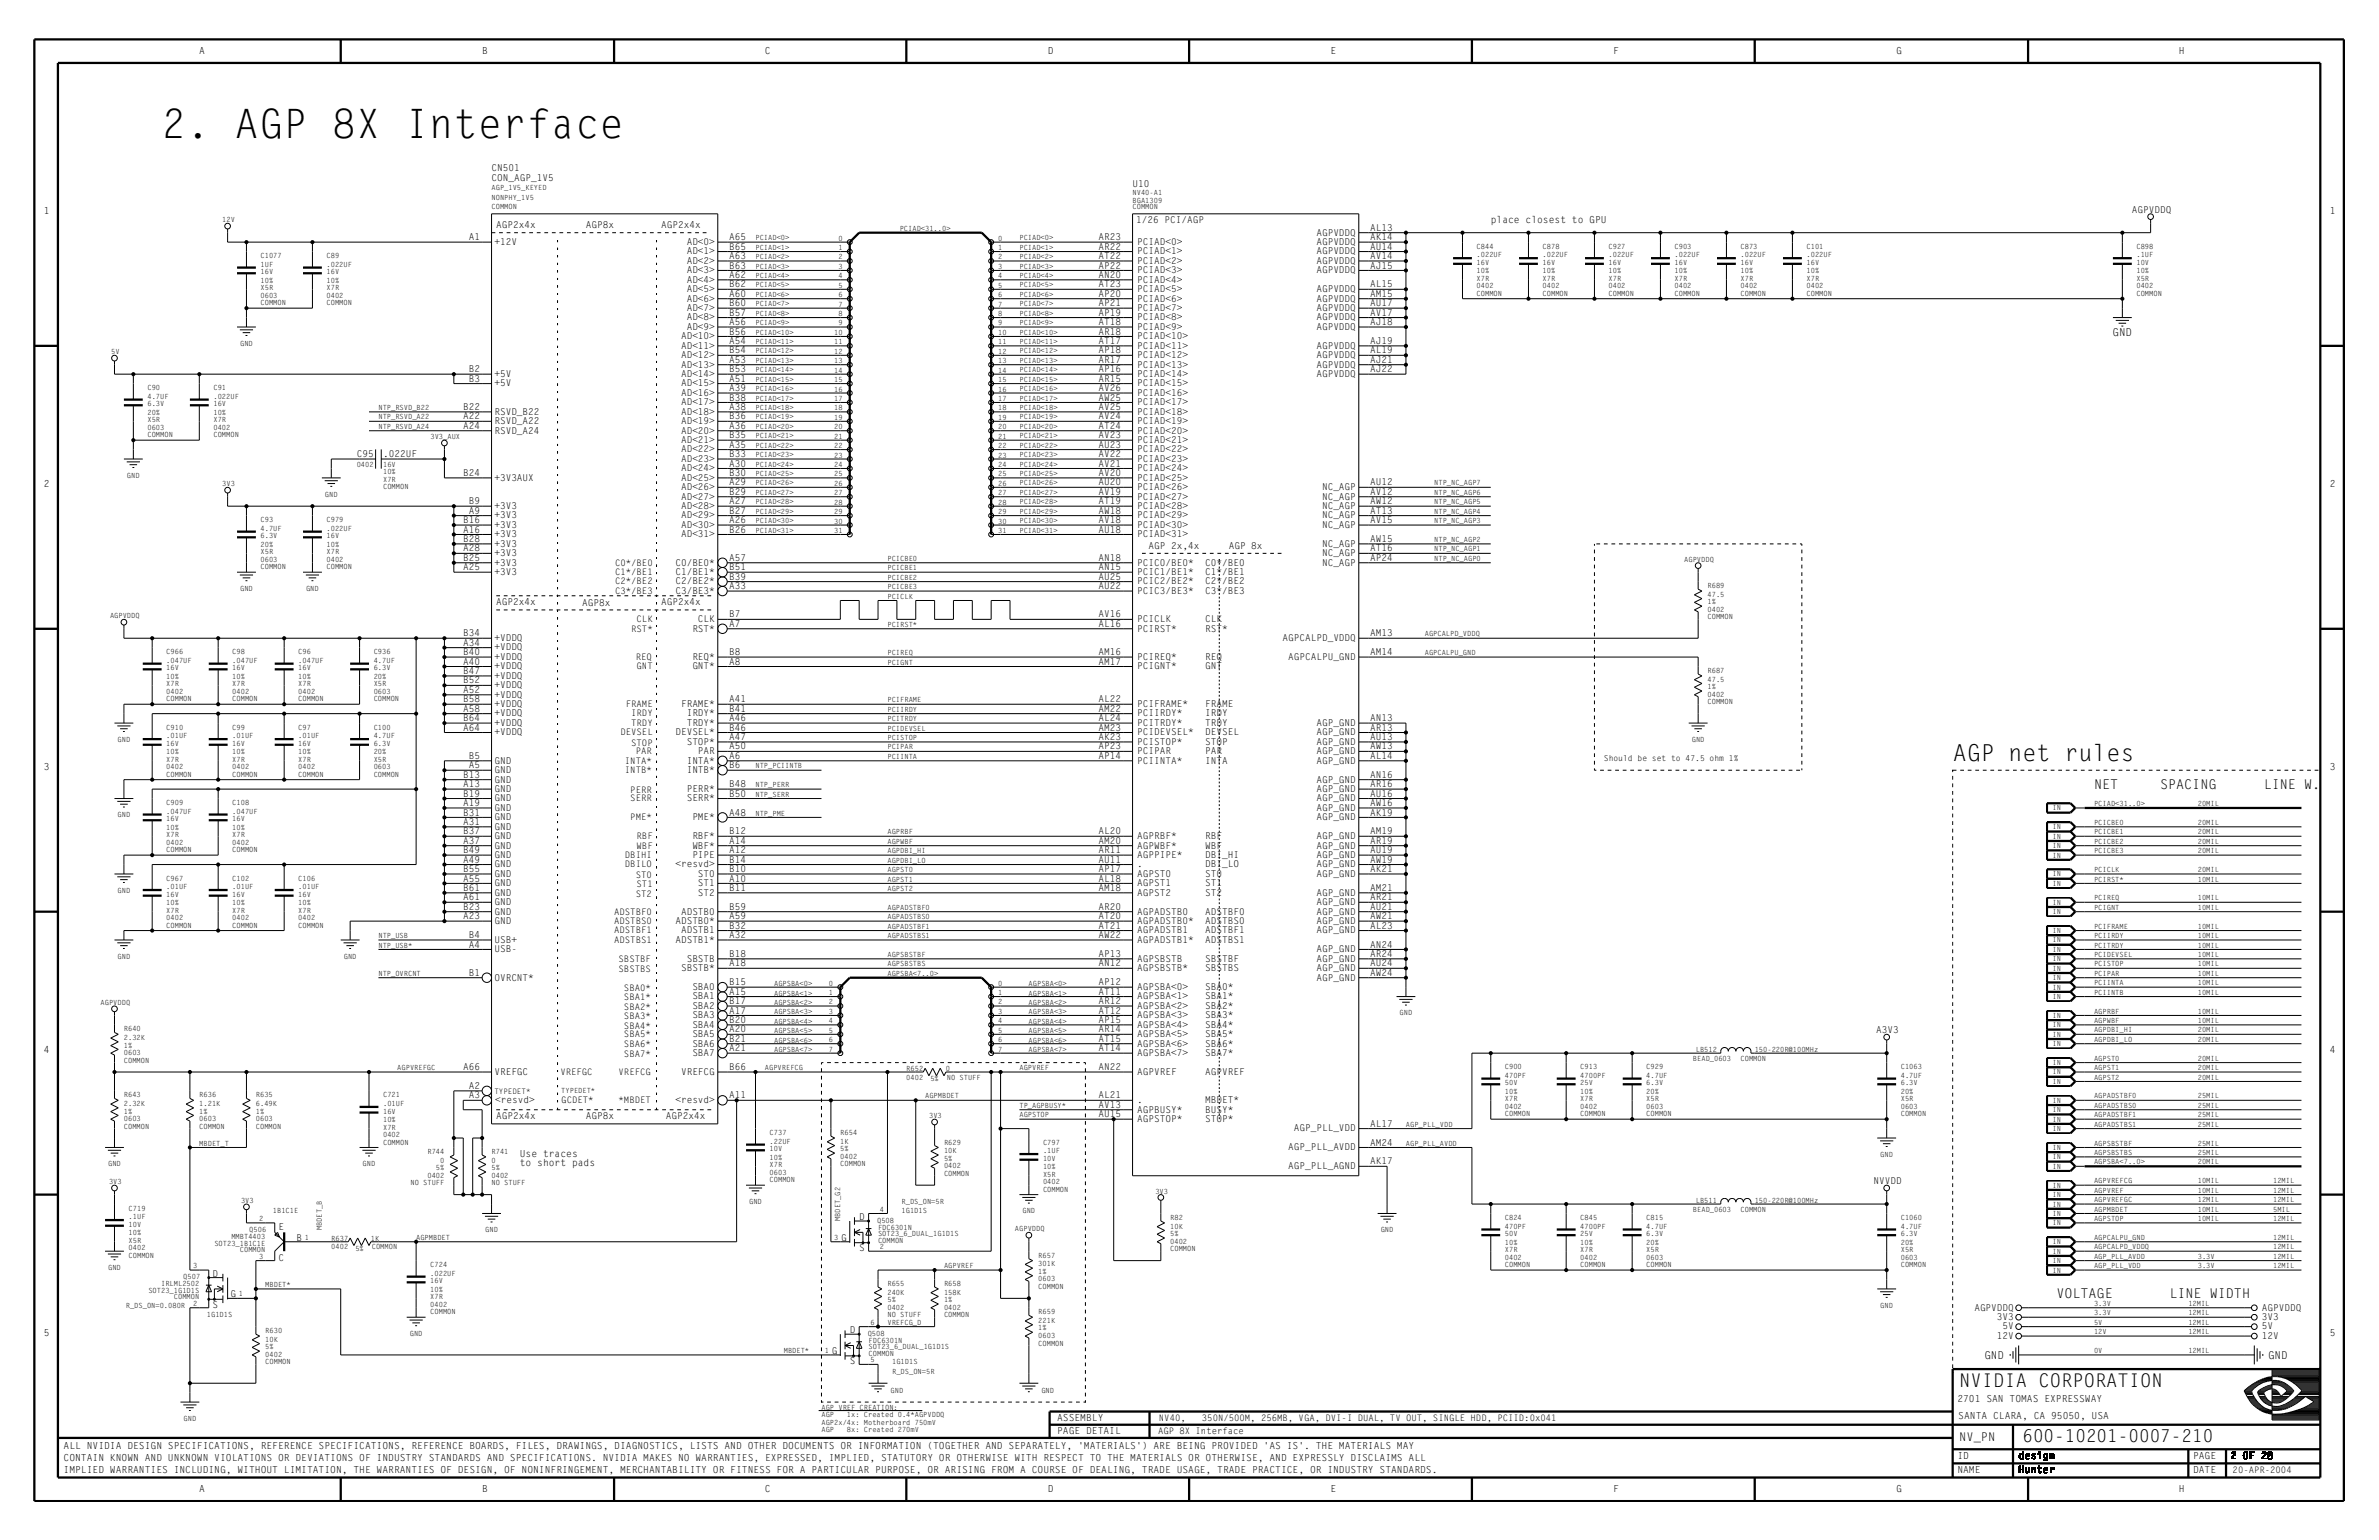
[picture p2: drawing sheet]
<svg xmlns="http://www.w3.org/2000/svg" width="432mm" height="279mm" viewBox="0 0 432 279" stroke-linecap="round" stroke-linejoin="round" font-family="sans-serif">
<defs><g id="words">
<text font-size="7.4" x="29.3" y="25.1">2. AGP 8X Interface</text>
<text font-size="4.2" x="354.4" y="138">AGP net rules</text>
<text font-size="3.4" x="355.6" y="251.6">NVIDIA CORPORATION</text>
<text font-size="3.2" x="367.1" y="261.6">600-10201-0007-210</text>
<g font-size="2.4">
<text x="380.1" y="143.2">NET</text>
<text x="392.1" y="143.2">SPACING</text>
<text x="410.9" y="143.2">LINE W.</text>
<text x="373.2" y="235.6">VOLTAGE</text>
<text x="393.8" y="235.6">LINE WIDTH</text>
</g>
<text font-size="2.2" x="355.6" y="261.4">NV_PN</text>
<g font-size="2">
<text x="383.4" y="61">GND</text>
<text x="360.2" y="246.5">GND</text>
<text x="411.7" y="246.5">GND</text>
</g>
<g font-size="1.8">
<text x="36.2" y="9.7">A</text>
<text x="87.5" y="9.7">B</text>
<text x="138.8" y="9.7">C</text>
<text x="190.2" y="9.7">D</text>
<text x="241.5" y="9.7">E</text>
<text x="292.8" y="9.7">F</text>
<text x="344.2" y="9.7">G</text>
<text x="395.5" y="9.7">H</text>
<text x="7.9" y="38.8">1</text>
<text x="270.6" y="40.5">place closest to GPU</text>
<text x="422.9" y="38.8">1</text>
<text x="7.9" y="88.4">2</text>
<text x="422.9" y="88.4">2</text>
<text x="7.9" y="139.7">3</text>
<text x="422.9" y="139.7">3</text>
<text x="7.9" y="191.1">4</text>
<text x="422.9" y="191.1">4</text>
<text x="94.4" y="209.9">Use traces</text>
<text x="94.4" y="211.6">to short pads</text>
<text x="7.9" y="242.4">5</text>
<text x="422.9" y="242.4">5</text>
<text x="191.9" y="257.8">ASSEMBLY</text>
<text x="355.3" y="254.4">2701 SAN TOMAS EXPRESSWAY</text>
<text x="355.4" y="257.5">SANTA CLARA, CA 95050, USA</text>
<text x="11.5" y="262.9">ALL NVIDIA DESIGN SPECIFICATIONS, REFERENCE SPECIFICATIONS, REFERENCE BOARDS, FILES, DRAWINGS, DIAGNOSTICS, LISTS AND OTHER DOCUMENTS OR INFORMATION (TOGETHER AND SEPARATELY, 'MATERIALS') ARE BEING PROVIDED 'AS IS'. THE MATERIALS MAY</text>
<text x="191.9" y="260.2">PAGE DETAIL</text>
<text x="11.5" y="265">CONTAIN KNOWN AND UNKNOWN VIOLATIONS OR DEVIATIONS OF INDUSTRY STANDARDS AND SPECIFICATIONS. NVIDIA MAKES NO WARRANTIES, EXPRESSED, IMPLIED, STATUTORY OR OTHERWISE WITH RESPECT TO THE MATERIALS OR OTHERWISE, AND EXPRESSLY DISCLAIMS ALL</text>
<text x="11.5" y="267.2">IMPLIED WARRANTIES INCLUDING, WITHOUT LIMITATION, THE WARRANTIES OF DESIGN, OF NONINFRINGEMENT, MERCHANTABILITY OR FITNESS FOR A PARTICULAR PURPOSE, OR ARISING FROM A COURSE OF DEALING, TRADE USAGE, TRADE PRACTICE, OR INDUSTRY STANDARDS.</text>
<text x="355.3" y="264.6">ID</text>
<text x="355.3" y="267.2">NAME</text>
<text x="366.4" y="267.2">Hunter</text>
<text x="366.4" y="264.6">design</text>
<text x="398" y="264.6">PAGE</text>
<text x="398" y="267.2">DATE</text>
<text x="404.9" y="264.6">2 OF 28</text>
<text x="36.2" y="270.6">A</text>
<text x="87.5" y="270.6">B</text>
<text x="138.8" y="270.6">C</text>
<text x="190.2" y="270.6">D</text>
<text x="241.5" y="270.6">E</text>
<text x="292.8" y="270.6">F</text>
<text x="344.2" y="270.6">G</text>
<text x="395.5" y="270.6">H</text>
</g>
<g font-size="1.7">
<text x="89.2" y="31.1">CN501</text>
<text x="89.2" y="32.8">CON_AGP_1V5</text>
<text x="205.6" y="34">U10</text>
<text x="90.1" y="41.4">AGP2x4x</text>
<text x="106.3" y="41.4">AGP8x</text>
<text x="120" y="41.4">AGP2x4x</text>
<text x="206.2" y="40.5">1/26 PCI/AGP</text>
<text x="248.7" y="41.9">AL13</text>
<text x="386.9" y="38.6">AGPVDDQ</text>
<text x="85.1" y="43.6">A1</text>
<text x="89.7" y="44.4">+12V</text>
<text x="124.6" y="44.4">AD&lt;0&gt;</text>
<text x="124.6" y="46.2">AD&lt;1&gt;</text>
<text x="124.6" y="47.9">AD&lt;2&gt;</text>
<text x="132.3" y="43.6">A65</text>
<text x="132.3" y="45.3">B65</text>
<text x="132.3" y="47">A63</text>
<text x="199.4" y="47">AT22</text>
<text x="199.4" y="45.3">AR22</text>
<text x="199.4" y="43.6">AR23</text>
<text x="206.4" y="44.4">PCIAD&lt;0&gt;</text>
<text x="206.4" y="47.9">PCIAD&lt;2&gt;</text>
<text x="206.4" y="46.2">PCIAD&lt;1&gt;</text>
<text x="238.9" y="47.9">AGPVDDQ</text>
<text x="238.9" y="46.2">AGPVDDQ</text>
<text x="238.9" y="44.4">AGPVDDQ</text>
<text x="238.9" y="42.7">AGPVDDQ</text>
<text x="248.7" y="43.6">AK14</text>
<text x="248.7" y="45.3">AU14</text>
<text x="248.7" y="47">AV14</text>
<text x="124.6" y="53">AD&lt;5&gt;</text>
<text x="124.6" y="49.6">AD&lt;3&gt;</text>
<text x="124.6" y="51.3">AD&lt;4&gt;</text>
<text x="132.3" y="48.7">B63</text>
<text x="132.3" y="50.4">A62</text>
<text x="132.3" y="52.1">B62</text>
<text x="132.3" y="53.9">A60</text>
<text x="199.4" y="53.9">AP20</text>
<text x="199.4" y="52.1">AT23</text>
<text x="199.4" y="50.4">AN20</text>
<text x="199.4" y="48.7">AP22</text>
<text x="206.4" y="51.3">PCIAD&lt;4&gt;</text>
<text x="206.4" y="49.6">PCIAD&lt;3&gt;</text>
<text x="206.4" y="53">PCIAD&lt;5&gt;</text>
<text x="238.9" y="49.6">AGPVDDQ</text>
<text x="238.9" y="53">AGPVDDQ</text>
<text x="248.7" y="48.7">AJ15</text>
<text x="248.7" y="53.9">AM15</text>
<text x="248.7" y="52.1">AL15</text>
<text x="124.6" y="56.4">AD&lt;7&gt;</text>
<text x="124.6" y="59.8">AD&lt;9&gt;</text>
<text x="124.6" y="58.1">AD&lt;8&gt;</text>
<text x="124.6" y="54.7">AD&lt;6&gt;</text>
<text x="132.3" y="55.6">B60</text>
<text x="132.3" y="57.3">B57</text>
<text x="132.3" y="59">A56</text>
<text x="199.4" y="57.3">AP19</text>
<text x="199.4" y="55.6">AP21</text>
<text x="199.4" y="59">AT18</text>
<text x="206.4" y="59.8">PCIAD&lt;9&gt;</text>
<text x="206.4" y="58.1">PCIAD&lt;8&gt;</text>
<text x="206.4" y="56.4">PCIAD&lt;7&gt;</text>
<text x="206.4" y="54.7">PCIAD&lt;6&gt;</text>
<text x="238.9" y="58.1">AGPVDDQ</text>
<text x="238.9" y="56.4">AGPVDDQ</text>
<text x="238.9" y="54.7">AGPVDDQ</text>
<text x="238.9" y="59.8">AGPVDDQ</text>
<text x="248.7" y="57.3">AV17</text>
<text x="248.7" y="55.6">AU17</text>
<text x="248.7" y="59">AJ18</text>
<text x="123.6" y="65">AD&lt;12&gt;</text>
<text x="123.6" y="63.3">AD&lt;11&gt;</text>
<text x="123.6" y="61.6">AD&lt;10&gt;</text>
<text x="132.3" y="60.7">B56</text>
<text x="132.3" y="62.4">A54</text>
<text x="132.3" y="64.1">B54</text>
<text x="132.3" y="65.8">A53</text>
<text x="199.4" y="65.8">AR17</text>
<text x="199.4" y="64.1">AP18</text>
<text x="199.4" y="62.4">AT17</text>
<text x="199.4" y="60.7">AR18</text>
<text x="206.4" y="61.6">PCIAD&lt;10&gt;</text>
<text x="206.4" y="65">PCIAD&lt;12&gt;</text>
<text x="206.4" y="63.3">PCIAD&lt;11&gt;</text>
<text x="238.9" y="65">AGPVDDQ</text>
<text x="238.9" y="63.3">AGPVDDQ</text>
<text x="248.7" y="62.4">AJ19</text>
<text x="248.7" y="64.1">AL19</text>
<text x="248.7" y="65.8">AJ21</text>
<text x="85.1" y="67.5">B2</text>
<text x="85.1" y="69.3">B3</text>
<text x="89.7" y="70.1">+5V</text>
<text x="89.7" y="68.4">+5V</text>
<text x="123.6" y="66.7">AD&lt;13&gt;</text>
<text x="123.6" y="70.1">AD&lt;15&gt;</text>
<text x="123.6" y="71.8">AD&lt;16&gt;</text>
<text x="123.6" y="68.4">AD&lt;14&gt;</text>
<text x="132.3" y="67.5">B53</text>
<text x="132.3" y="69.3">A51</text>
<text x="132.3" y="71">A39</text>
<text x="199.4" y="71">AV26</text>
<text x="199.4" y="69.3">AR15</text>
<text x="199.4" y="67.5">AP16</text>
<text x="206.4" y="66.7">PCIAD&lt;13&gt;</text>
<text x="206.4" y="68.4">PCIAD&lt;14&gt;</text>
<text x="206.4" y="70.1">PCIAD&lt;15&gt;</text>
<text x="206.4" y="71.8">PCIAD&lt;16&gt;</text>
<text x="238.9" y="68.4">AGPVDDQ</text>
<text x="238.9" y="66.7">AGPVDDQ</text>
<text x="248.7" y="67.5">AJ22</text>
<text x="84.1" y="74.4">B22</text>
<text x="84.1" y="76.1">A22</text>
<text x="84.1" y="77.8">A24</text>
<text x="89.7" y="75.2">RSVD_B22</text>
<text x="89.7" y="77">RSVD_A22</text>
<text x="123.6" y="75.2">AD&lt;18&gt;</text>
<text x="123.6" y="77">AD&lt;19&gt;</text>
<text x="123.6" y="73.5">AD&lt;17&gt;</text>
<text x="132.3" y="72.7">B38</text>
<text x="132.3" y="74.4">A38</text>
<text x="132.3" y="76.1">B36</text>
<text x="132.3" y="77.8">A36</text>
<text x="199.4" y="74.4">AV25</text>
<text x="199.4" y="72.7">AW25</text>
<text x="199.4" y="76.1">AV24</text>
<text x="199.4" y="77.8">AT24</text>
<text x="206.4" y="75.2">PCIAD&lt;18&gt;</text>
<text x="206.4" y="77">PCIAD&lt;19&gt;</text>
<text x="206.4" y="73.5">PCIAD&lt;17&gt;</text>
<text x="64.8" y="82.9">C95</text>
<text x="69.5" y="82.9">.022UF</text>
<text x="89.7" y="78.7">RSVD_A24</text>
<text x="123.6" y="78.7">AD&lt;20&gt;</text>
<text x="123.6" y="82.1">AD&lt;22&gt;</text>
<text x="123.6" y="80.4">AD&lt;21&gt;</text>
<text x="123.6" y="83.8">AD&lt;23&gt;</text>
<text x="132.3" y="79.5">B35</text>
<text x="132.3" y="81.2">A35</text>
<text x="132.3" y="82.9">B33</text>
<text x="199.4" y="82.9">AV22</text>
<text x="199.4" y="81.2">AU23</text>
<text x="199.4" y="79.5">AV23</text>
<text x="206.4" y="78.7">PCIAD&lt;20&gt;</text>
<text x="206.4" y="82.1">PCIAD&lt;22&gt;</text>
<text x="206.4" y="83.8">PCIAD&lt;23&gt;</text>
<text x="206.4" y="80.4">PCIAD&lt;21&gt;</text>
<text x="84.1" y="86.4">B24</text>
<text x="89.7" y="87.2">+3V3AUX</text>
<text x="123.6" y="87.2">AD&lt;25&gt;</text>
<text x="123.6" y="85.5">AD&lt;24&gt;</text>
<text x="123.6" y="88.9">AD&lt;26&gt;</text>
<text x="132.3" y="84.7">A30</text>
<text x="132.3" y="86.4">B30</text>
<text x="132.3" y="88.1">A29</text>
<text x="132.3" y="89.8">B29</text>
<text x="199.4" y="89.8">AV19</text>
<text x="199.4" y="88.1">AU20</text>
<text x="199.4" y="86.4">AV20</text>
<text x="199.4" y="84.7">AV21</text>
<text x="206.4" y="87.2">PCIAD&lt;25&gt;</text>
<text x="206.4" y="85.5">PCIAD&lt;24&gt;</text>
<text x="206.4" y="88.9">PCIAD&lt;26&gt;</text>
<text x="240" y="88.9">NC_AGP</text>
<text x="248.7" y="89.8">AV12</text>
<text x="248.7" y="88.1">AU12</text>
<text x="84.1" y="94.9">B16</text>
<text x="85.1" y="91.5">B9</text>
<text x="85.1" y="93.2">A9</text>
<text x="89.7" y="92.4">+3V3</text>
<text x="89.7" y="95.8">+3V3</text>
<text x="89.7" y="94.1">+3V3</text>
<text x="123.6" y="95.8">AD&lt;30&gt;</text>
<text x="123.6" y="94.1">AD&lt;29&gt;</text>
<text x="123.6" y="92.4">AD&lt;28&gt;</text>
<text x="123.6" y="90.6">AD&lt;27&gt;</text>
<text x="132.3" y="91.5">A27</text>
<text x="132.3" y="93.2">B27</text>
<text x="132.3" y="94.9">A26</text>
<text x="199.4" y="91.5">AT19</text>
<text x="199.4" y="93.2">AW18</text>
<text x="199.4" y="94.9">AV18</text>
<text x="206.4" y="90.6">PCIAD&lt;27&gt;</text>
<text x="206.4" y="92.4">PCIAD&lt;28&gt;</text>
<text x="206.4" y="95.8">PCIAD&lt;30&gt;</text>
<text x="206.4" y="94.1">PCIAD&lt;29&gt;</text>
<text x="240" y="90.6">NC_AGP</text>
<text x="240" y="94.1">NC_AGP</text>
<text x="240" y="95.8">NC_AGP</text>
<text x="240" y="92.4">NC_AGP</text>
<text x="248.7" y="91.5">AW12</text>
<text x="248.7" y="93.2">AT13</text>
<text x="248.7" y="94.9">AV15</text>
<text x="84.1" y="100">A28</text>
<text x="84.1" y="98.3">B28</text>
<text x="84.1" y="96.6">A16</text>
<text x="84.1" y="101.8">B25</text>
<text x="89.7" y="99.2">+3V3</text>
<text x="89.7" y="100.9">+3V3</text>
<text x="89.7" y="97.5">+3V3</text>
<text x="123.6" y="97.5">AD&lt;31&gt;</text>
<text x="132.3" y="96.6">B26</text>
<text x="132.3" y="101.8">A57</text>
<text x="199.4" y="96.6">AU18</text>
<text x="199.4" y="101.8">AN18</text>
<text x="206.4" y="97.5">PCIAD&lt;31&gt;</text>
<text x="208.5" y="99.5">AGP 2x,4x</text>
<text x="223" y="99.5">AGP 8x</text>
<text x="240" y="100.9">NC_AGP</text>
<text x="240" y="99.2">NC_AGP</text>
<text x="248.7" y="100">AT16</text>
<text x="248.7" y="98.3">AW15</text>
<text x="248.7" y="101.8">AP24</text>
<text x="84.1" y="103.5">A25</text>
<text x="89.7" y="102.6">+3V3</text>
<text x="89.7" y="104.3">+3V3</text>
<text x="122.6" y="102.6">C0/BE0*</text>
<text x="122.6" y="104.3">C1/BE1*</text>
<text x="122.6" y="106">C2/BE2*</text>
<text x="122.6" y="107.7">C3/BE3*</text>
<text x="132.3" y="103.5">B51</text>
<text x="132.3" y="105.2">B39</text>
<text x="132.3" y="106.9">A33</text>
<text x="199.4" y="106.9">AU22</text>
<text x="199.4" y="105.2">AU25</text>
<text x="199.4" y="103.5">AN15</text>
<text x="206.4" y="107.7">PCIC3/BE3*</text>
<text x="206.4" y="104.3">PCIC1/BE1*</text>
<text x="206.4" y="102.6">PCIC0/BE0*</text>
<text x="206.4" y="106">PCIC2/BE2*</text>
<text x="218.7" y="107.7">C3*/BE3</text>
<text x="218.7" y="104.3">C1*/BE1</text>
<text x="218.7" y="102.6">C0*/BE0</text>
<text x="218.7" y="106">C2*/BE2</text>
<text x="240" y="102.6">NC_AGP</text>
<text x="90.1" y="109.8">AGP2x4x</text>
<text x="105.6" y="110">AGP8x</text>
<text x="120" y="109.8">AGP2x4x</text>
<text x="126.7" y="112.9">CLK</text>
<text x="132.3" y="112">B7</text>
<text x="132.3" y="113.7">A7</text>
<text x="199.4" y="112">AV16</text>
<text x="199.4" y="113.7">AL16</text>
<text x="206.4" y="112.9">PCICLK</text>
<text x="218.7" y="112.9">CLK</text>
<text x="84.1" y="118.9">B40</text>
<text x="84.1" y="117.2">A34</text>
<text x="84.1" y="115.4">B34</text>
<text x="89.7" y="116.3">+VDDQ</text>
<text x="89.7" y="118">+VDDQ</text>
<text x="89.7" y="119.7">+VDDQ</text>
<text x="125.7" y="114.6">RST*</text>
<text x="125.7" y="119.7">REQ*</text>
<text x="132.3" y="118.9">B8</text>
<text x="199.4" y="118.9">AM16</text>
<text x="206.4" y="119.7">PCIREQ*</text>
<text x="206.4" y="114.6">PCIRST*</text>
<text x="218.7" y="119.7">REQ</text>
<text x="218.7" y="114.6">RST*</text>
<text x="232.8" y="116.3">AGPCALPD_VDDQ</text>
<text x="233.8" y="119.7">AGPCALPU_GND</text>
<text x="248.7" y="115.4">AM13</text>
<text x="248.7" y="118.9">AM14</text>
<text x="84.1" y="120.6">A40</text>
<text x="84.1" y="122.3">B47</text>
<text x="84.1" y="124">B52</text>
<text x="84.1" y="125.7">A52</text>
<text x="89.7" y="121.4">+VDDQ</text>
<text x="89.7" y="124.9">+VDDQ</text>
<text x="89.7" y="123.1">+VDDQ</text>
<text x="125.7" y="121.4">GNT*</text>
<text x="132.3" y="120.6">A8</text>
<text x="199.4" y="120.6">AM17</text>
<text x="206.4" y="121.4">PCIGNT*</text>
<text x="218.7" y="121.4">GNT</text>
<text x="84.1" y="127.4">B58</text>
<text x="84.1" y="130.8">B64</text>
<text x="84.1" y="129.1">A58</text>
<text x="89.7" y="128.3">+VDDQ</text>
<text x="89.7" y="126.6">+VDDQ</text>
<text x="89.7" y="130">+VDDQ</text>
<text x="89.7" y="131.7">+VDDQ</text>
<text x="123.6" y="128.3">FRAME*</text>
<text x="124.6" y="130">IRDY*</text>
<text x="124.6" y="131.7">TRDY*</text>
<text x="132.3" y="127.4">A41</text>
<text x="132.3" y="129.1">B41</text>
<text x="132.3" y="130.8">A46</text>
<text x="199.4" y="127.4">AL22</text>
<text x="199.4" y="130.8">AL24</text>
<text x="199.4" y="129.1">AM22</text>
<text x="206.4" y="128.3">PCIFRAME*</text>
<text x="206.4" y="131.7">PCITRDY*</text>
<text x="206.4" y="130">PCIIRDY*</text>
<text x="218.7" y="128.3">FRAME</text>
<text x="218.7" y="131.7">TRDY</text>
<text x="218.7" y="130">IRDY</text>
<text x="238.9" y="131.7">AGP_GND</text>
<text x="248.7" y="130.8">AN13</text>
<text x="84.1" y="132.6">A64</text>
<text x="85.1" y="137.7">B5</text>
<text x="89.7" y="133.4">+VDDQ</text>
<text x="122.6" y="133.4">DEVSEL*</text>
<text x="124.6" y="135.1">STOP*</text>
<text x="126.7" y="136.8">PAR</text>
<text x="132.3" y="132.6">B46</text>
<text x="132.3" y="137.7">A6</text>
<text x="132.3" y="136">A50</text>
<text x="132.3" y="134.3">A47</text>
<text x="199.4" y="132.6">AM23</text>
<text x="199.4" y="137.7">AP14</text>
<text x="199.4" y="136">AP23</text>
<text x="199.4" y="134.3">AK23</text>
<text x="206.4" y="133.4">PCIDEVSEL*</text>
<text x="206.4" y="136.8">PCIPAR</text>
<text x="206.4" y="135.1">PCISTOP*</text>
<text x="218.7" y="133.4">DEVSEL</text>
<text x="218.7" y="136.8">PAR</text>
<text x="218.7" y="135.1">STOP</text>
<text x="238.9" y="135.1">AGP_GND</text>
<text x="238.9" y="133.4">AGP_GND</text>
<text x="238.9" y="136.8">AGP_GND</text>
<text x="248.7" y="136">AW13</text>
<text x="248.7" y="134.3">AU13</text>
<text x="248.7" y="132.6">AR13</text>
<text x="248.7" y="137.7">AL14</text>
<text x="84.1" y="142.8">A13</text>
<text x="84.1" y="141.1">B13</text>
<text x="85.1" y="139.4">A5</text>
<text x="89.7" y="140.3">GND</text>
<text x="89.7" y="138.5">GND</text>
<text x="89.7" y="142">GND</text>
<text x="89.7" y="143.7">GND</text>
<text x="124.6" y="143.7">PERR*</text>
<text x="124.6" y="138.5">INTA*</text>
<text x="124.6" y="140.3">INTB*</text>
<text x="132.3" y="139.4">B6</text>
<text x="132.3" y="142.8">B48</text>
<text x="206.4" y="138.5">PCIINTA*</text>
<text x="218.7" y="138.5">INTA</text>
<text x="238.9" y="138.5">AGP_GND</text>
<text x="238.9" y="142">AGP_GND</text>
<text x="238.9" y="143.7">AGP_GND</text>
<text x="248.7" y="142.8">AR16</text>
<text x="248.7" y="141.1">AN16</text>
<text x="84.1" y="144.5">B19</text>
<text x="84.1" y="146.2">A19</text>
<text x="84.1" y="148">B31</text>
<text x="84.1" y="149.7">A31</text>
<text x="89.7" y="148.8">GND</text>
<text x="89.7" y="145.4">GND</text>
<text x="89.7" y="147.1">GND</text>
<text x="124.6" y="145.4">SERR*</text>
<text x="125.7" y="148.8">PME*</text>
<text x="132.3" y="144.5">B50</text>
<text x="132.3" y="148">A48</text>
<text x="238.9" y="147.1">AGP_GND</text>
<text x="238.9" y="145.4">AGP_GND</text>
<text x="238.9" y="148.8">AGP_GND</text>
<text x="248.7" y="144.5">AU16</text>
<text x="248.7" y="146.2">AW16</text>
<text x="248.7" y="148">AK19</text>
<text x="84.1" y="153.1">A37</text>
<text x="84.1" y="151.4">B37</text>
<text x="84.1" y="154.8">B49</text>
<text x="89.7" y="152.2">GND</text>
<text x="89.7" y="150.5">GND</text>
<text x="89.7" y="153.9">GND</text>
<text x="89.7" y="155.7">GND</text>
<text x="125.7" y="152.2">RBF*</text>
<text x="125.7" y="153.9">WBF*</text>
<text x="125.7" y="155.7">PIPE</text>
<text x="132.3" y="154.8">A12</text>
<text x="132.3" y="151.4">B12</text>
<text x="132.3" y="153.1">A14</text>
<text x="199.4" y="153.1">AM20</text>
<text x="199.4" y="154.8">AR11</text>
<text x="199.4" y="151.4">AL20</text>
<text x="206.4" y="152.2">AGPRBF*</text>
<text x="206.4" y="153.9">AGPWBF*</text>
<text x="206.4" y="155.7">AGPPIPE*</text>
<text x="218.7" y="152.2">RBF</text>
<text x="218.7" y="153.9">WBF</text>
<text x="218.7" y="155.7">DBI_HI</text>
<text x="238.9" y="152.2">AGP_GND</text>
<text x="238.9" y="155.7">AGP_GND</text>
<text x="238.9" y="153.9">AGP_GND</text>
<text x="248.7" y="153.1">AR19</text>
<text x="248.7" y="151.4">AM19</text>
<text x="248.7" y="154.8">AU19</text>
<text x="84.1" y="156.5">A49</text>
<text x="84.1" y="161.6">B61</text>
<text x="84.1" y="159.9">A55</text>
<text x="84.1" y="158.2">B55</text>
<text x="89.7" y="160.8">GND</text>
<text x="89.7" y="159.1">GND</text>
<text x="89.7" y="157.4">GND</text>
<text x="122.6" y="157.4">&lt;resvd&gt;</text>
<text x="126.7" y="160.8">ST1</text>
<text x="126.7" y="159.1">ST0</text>
<text x="132.3" y="156.5">B14</text>
<text x="132.3" y="158.2">B10</text>
<text x="132.3" y="159.9">A10</text>
<text x="132.3" y="161.6">B11</text>
<text x="199.4" y="161.6">AM18</text>
<text x="199.4" y="159.9">AL18</text>
<text x="199.4" y="158.2">AP17</text>
<text x="199.4" y="156.5">AU11</text>
<text x="206.4" y="157.4">.</text>
<text x="206.4" y="159.1">AGPST0</text>
<text x="206.4" y="160.8">AGPST1</text>
<text x="218.7" y="157.4">DBI_LO</text>
<text x="218.7" y="159.1">ST0</text>
<text x="218.7" y="160.8">ST1</text>
<text x="238.9" y="157.4">AGP_GND</text>
<text x="238.9" y="159.1">AGP_GND</text>
<text x="248.7" y="161.6">AM21</text>
<text x="248.7" y="158.2">AK21</text>
<text x="248.7" y="156.5">AW19</text>
<text x="84.1" y="163.4">A61</text>
<text x="84.1" y="166.8">A23</text>
<text x="84.1" y="165.1">B23</text>
<text x="89.7" y="165.9">GND</text>
<text x="89.7" y="167.6">GND</text>
<text x="89.7" y="162.5">GND</text>
<text x="89.7" y="164.2">GND</text>
<text x="122.6" y="167.6">ADSTB0*</text>
<text x="123.6" y="165.9">ADSTB0</text>
<text x="126.7" y="162.5">ST2</text>
<text x="132.3" y="165.1">B59</text>
<text x="132.3" y="166.8">A59</text>
<text x="199.4" y="165.1">AR20</text>
<text x="199.4" y="166.8">AT20</text>
<text x="206.4" y="162.5">AGPST2</text>
<text x="206.4" y="165.9">AGPADSTB0</text>
<text x="206.4" y="167.6">AGPADSTB0*</text>
<text x="218.7" y="162.5">ST2</text>
<text x="218.7" y="165.9">ADSTBF0</text>
<text x="218.7" y="167.6">ADSTBS0</text>
<text x="238.9" y="164.2">AGP_GND</text>
<text x="238.9" y="165.9">AGP_GND</text>
<text x="238.9" y="167.6">AGP_GND</text>
<text x="238.9" y="162.5">AGP_GND</text>
<text x="248.7" y="163.4">AR21</text>
<text x="248.7" y="166.8">AW21</text>
<text x="248.7" y="165.1">AU21</text>
<text x="85.1" y="170.2">B4</text>
<text x="85.1" y="171.9">A4</text>
<text x="89.7" y="171.1">USB+</text>
<text x="89.7" y="172.8">USB-</text>
<text x="122.6" y="171.1">ADSTB1*</text>
<text x="123.6" y="169.3">ADSTB1</text>
<text x="132.3" y="168.5">B32</text>
<text x="132.3" y="170.2">A32</text>
<text x="132.3" y="173.6">B18</text>
<text x="199.4" y="173.6">AP13</text>
<text x="199.4" y="170.2">AW22</text>
<text x="199.4" y="168.5">AT21</text>
<text x="206.4" y="169.3">AGPADSTB1</text>
<text x="206.4" y="171.1">AGPADSTB1*</text>
<text x="218.7" y="169.3">ADSTBF1</text>
<text x="218.7" y="171.1">ADSTBS1</text>
<text x="238.9" y="172.8">AGP_GND</text>
<text x="238.9" y="169.3">AGP_GND</text>
<text x="248.7" y="168.5">AL23</text>
<text x="248.7" y="171.9">AN24</text>
<text x="248.7" y="173.6">AR24</text>
<text x="85.1" y="177">B1</text>
<text x="89.7" y="177.9">OVRCNT*</text>
<text x="123.6" y="176.2">SBSTB*</text>
<text x="124.6" y="174.5">SBSTB</text>
<text x="125.7" y="179.6">SBA0</text>
<text x="132.3" y="175.3">A18</text>
<text x="132.3" y="178.8">B15</text>
<text x="199.4" y="175.3">AN12</text>
<text x="199.4" y="178.8">AP12</text>
<text x="206.4" y="176.2">AGPSBSTB*</text>
<text x="206.4" y="179.6">AGPSBA&lt;0&gt;</text>
<text x="206.4" y="174.5">AGPSBSTB</text>
<text x="218.7" y="176.2">SBSTBS</text>
<text x="218.7" y="179.6">SBA0*</text>
<text x="218.7" y="174.5">SBSTBF</text>
<text x="238.9" y="177.9">AGP_GND</text>
<text x="238.9" y="176.2">AGP_GND</text>
<text x="238.9" y="174.5">AGP_GND</text>
<text x="248.7" y="177">AW24</text>
<text x="248.7" y="175.3">AU24</text>
<text x="125.7" y="181.3">SBA1</text>
<text x="125.7" y="183">SBA2</text>
<text x="125.7" y="184.7">SBA3</text>
<text x="132.3" y="180.5">A15</text>
<text x="132.3" y="185.6">B20</text>
<text x="132.3" y="183.9">A17</text>
<text x="132.3" y="182.2">B17</text>
<text x="199.4" y="180.5">AT11</text>
<text x="199.4" y="185.6">AP15</text>
<text x="199.4" y="183.9">AT12</text>
<text x="199.4" y="182.2">AR12</text>
<text x="206.4" y="184.7">AGPSBA&lt;3&gt;</text>
<text x="206.4" y="183">AGPSBA&lt;2&gt;</text>
<text x="206.4" y="181.3">AGPSBA&lt;1&gt;</text>
<text x="218.7" y="184.7">SBA3*</text>
<text x="218.7" y="183">SBA2*</text>
<text x="218.7" y="181.3">SBA1*</text>
<text x="125.7" y="186.5">SBA4</text>
<text x="125.7" y="188.2">SBA5</text>
<text x="125.7" y="191.6">SBA7</text>
<text x="125.7" y="189.9">SBA6</text>
<text x="132.3" y="189">B21</text>
<text x="132.3" y="187.3">A20</text>
<text x="132.3" y="190.7">A21</text>
<text x="199.4" y="190.7">AT14</text>
<text x="199.4" y="189">AT15</text>
<text x="199.4" y="187.3">AR14</text>
<text x="206.4" y="188.2">AGPSBA&lt;5&gt;</text>
<text x="206.4" y="191.6">AGPSBA&lt;7&gt;</text>
<text x="206.4" y="189.9">AGPSBA&lt;6&gt;</text>
<text x="206.4" y="186.5">AGPSBA&lt;4&gt;</text>
<text x="218.7" y="188.2">SBA5*</text>
<text x="218.7" y="191.6">SBA7*</text>
<text x="218.7" y="189.9">SBA6*</text>
<text x="218.7" y="186.5">SBA4*</text>
<text x="340.6" y="187.5">A3V3</text>
<text x="84.1" y="194.2">A66</text>
<text x="85.1" y="197.6">A2</text>
<text x="89.7" y="195">VREFGC</text>
<text x="123.6" y="195">VREFCG</text>
<text x="132.3" y="194.2">B66</text>
<text x="199.4" y="194.2">AN22</text>
<text x="206.4" y="195">AGPVREF</text>
<text x="218.7" y="195">AGPVREF</text>
<text x="85.1" y="199.3">A3</text>
<text x="89.9" y="200.1">&lt;resvd&gt;</text>
<text x="90.1" y="203.1">AGP2x4x</text>
<text x="106.3" y="203.1">AGP8x</text>
<text x="120.9" y="203.1">AGP2x4x</text>
<text x="122.6" y="200.1">&lt;resvd&gt;</text>
<text x="132.3" y="199.3">A11</text>
<text x="199.4" y="202.7">AU15</text>
<text x="199.4" y="201">AV13</text>
<text x="199.4" y="199.3">AL21</text>
<text x="206.4" y="200.1">.</text>
<text x="206.4" y="203.6">AGPSTOP*</text>
<text x="206.4" y="201.9">AGPBUSY*</text>
<text x="218.7" y="200.1">MBDET*</text>
<text x="218.7" y="203.6">STOP*</text>
<text x="218.7" y="201.9">BUSY*</text>
<text x="233.8" y="208.7">AGP_PLL_AVDD</text>
<text x="234.8" y="205.3">AGP_PLL_VDD</text>
<text x="248.7" y="204.4">AL17</text>
<text x="248.7" y="207.8">AM24</text>
<text x="233.8" y="212.1">AGP_PLL_AGND</text>
<text x="248.7" y="211.3">AK17</text>
<text x="340" y="214.9">NVVDD</text>
<text x="155.9" y="221.4">D</text>
<text x="50.6" y="223.1">E</text>
<text x="53.8" y="225.1">B</text>
<text x="152.7" y="225.1">G</text>
<text x="155.9" y="227">S</text>
<text x="38.6" y="231.6">D</text>
<text x="50.6" y="228.7">C</text>
<text x="38.6" y="237.3">S</text>
<text x="41.8" y="235.4">G</text>
<text x="358.4" y="237.8">AGPVDDQ</text>
<text x="362.5" y="239.5">3V3</text>
<text x="410.5" y="237.8">AGPVDDQ</text>
<text x="410.5" y="239.5">3V3</text>
<text x="151" y="245.7">G</text>
<text x="154.2" y="241.9">D</text>
<text x="362.5" y="242.9">12V</text>
<text x="363.5" y="241.2">5V</text>
<text x="410.5" y="241.2">5V</text>
<text x="410.5" y="242.9">12V</text>
<text x="154.2" y="247.5">S</text>
</g>
<g font-size="1.6">
<text x="111.6" y="102.6">C0*/BE0</text>
<text x="111.6" y="104.3">C1*/BE1</text>
<text x="111.6" y="106">C2*/BE2</text>
<text x="111.6" y="107.7">C3*/BE3</text>
<text x="115.6" y="112.9">CLK</text>
<text x="114.6" y="114.6">RST*</text>
<text x="115.4" y="119.7">REQ</text>
<text x="115.6" y="121.4">GNT</text>
<text x="113.6" y="128.3">FRAME</text>
<text x="114.6" y="130">IRDY</text>
<text x="114.6" y="131.7">TRDY</text>
<text x="112.6" y="133.4">DEVSEL</text>
<text x="114.6" y="135.3">STOP</text>
<text x="115.4" y="136.8">PAR</text>
<text x="113.4" y="138.5">INTA*</text>
<text x="113.4" y="140.3">INTB*</text>
<text x="114.4" y="143.9">PERR</text>
<text x="114.4" y="145.4">SERR</text>
<text x="114.4" y="148.8">PME*</text>
<text x="113.4" y="155.7">DBIHI</text>
<text x="115.6" y="152.2">RBF</text>
<text x="115.6" y="153.9">WBF</text>
<text x="113.4" y="157.4">DBILO</text>
<text x="115.4" y="159.2">ST0</text>
<text x="115.6" y="161">ST1</text>
<text x="111.5" y="167.6">ADSTBS0</text>
<text x="111.5" y="165.9">ADSTBF0</text>
<text x="115.4" y="162.7">ST2</text>
<text x="111.5" y="171.1">ADSTBS1</text>
<text x="111.5" y="169.3">ADSTBF1</text>
<text x="112.3" y="176.4">SBSTBS</text>
<text x="112.3" y="174.5">SBSTBF</text>
<text x="113.3" y="179.8">SBA0*</text>
<text x="113.3" y="181.5">SBA1*</text>
<text x="113.3" y="183.2">SBA2*</text>
<text x="113.3" y="184.9">SBA3*</text>
<text x="113.3" y="186.6">SBA4*</text>
<text x="113.3" y="188.2">SBA5*</text>
<text x="113.3" y="191.8">SBA7*</text>
<text x="113.3" y="189.9">SBA6*</text>
<text x="101.7" y="195">VREFGC</text>
<text x="112.3" y="195">VREFCG</text>
<text x="101.9" y="200.1">GCDET*</text>
<text x="112.3" y="200.1">*MBDET</text>
<text x="210.4" y="257.8">NV40,</text>
<text x="218.2" y="257.8">350N/500M, 256MB, VGA, DVI-I DUAL, TV OUT, SINGLE HDD, PCIID:0x041</text>
<text x="210.2" y="260.2">AGP 8X Interface</text>
<text x="405.2" y="267.2">20-APR-2004</text>
</g>
<text font-size="1.5" x="291.1" y="138">Should be set to 47.5 ohm 1%</text>
<text font-size="1.4" x="89.7" y="198.4">TYPEDET*</text>
<g font-size="1.3">
<text x="89.2" y="34.5">AGP_1V5_KEYED</text>
<text x="205.6" y="35.4">NV40-A1</text>
<text x="40.3" y="40.3">12V</text>
<text x="89.2" y="36.2">NONPHY_1V5</text>
<text x="89.2" y="37.9">COMMON</text>
<text x="163.3" y="41.9">PCIAD&lt;31..0&gt;</text>
<text x="205.6" y="36.7">BGA1309</text>
<text x="205.6" y="37.9">COMMON</text>
<text x="47.3" y="46.8">C1077</text>
<text x="59.3" y="46.8">C89</text>
<text x="137.1" y="47">PCIAD&lt;2&gt;</text>
<text x="137.1" y="45.3">PCIAD&lt;1&gt;</text>
<text x="137.1" y="43.6">PCIAD&lt;0&gt;</text>
<text x="152.2" y="43.7">0</text>
<text x="152.2" y="45.4">1</text>
<text x="152.2" y="47.1">2</text>
<text x="181.2" y="47.1">2</text>
<text x="181.2" y="43.7">0</text>
<text x="181.2" y="45.4">1</text>
<text x="185" y="43.6">PCIAD&lt;0&gt;</text>
<text x="185" y="45.3">PCIAD&lt;1&gt;</text>
<text x="185" y="47">PCIAD&lt;2&gt;</text>
<text x="268" y="46.7">.022UF</text>
<text x="268" y="45.1">C844</text>
<text x="280" y="46.7">.022UF</text>
<text x="280" y="45.1">C878</text>
<text x="292" y="46.7">.022UF</text>
<text x="292" y="45.1">C927</text>
<text x="303.9" y="46.7">.022UF</text>
<text x="303.9" y="45.1">C903</text>
<text x="315.9" y="46.7">.022UF</text>
<text x="315.9" y="45.1">C873</text>
<text x="327.9" y="46.7">.022UF</text>
<text x="327.9" y="45.1">C101</text>
<text x="387.8" y="46.7">.1UF</text>
<text x="387.8" y="45.1">C898</text>
<text x="47.3" y="48.4">1UF</text>
<text x="47.3" y="49.7">16V</text>
<text x="47.3" y="52.7">X5R</text>
<text x="47.3" y="51.3">10%</text>
<text x="59.3" y="52.7">X7R</text>
<text x="59.3" y="51.3">10%</text>
<text x="59.3" y="49.7">16V</text>
<text x="59.3" y="48.4">.022UF</text>
<text x="137.1" y="52.1">PCIAD&lt;5&gt;</text>
<text x="137.1" y="48.7">PCIAD&lt;3&gt;</text>
<text x="137.1" y="50.4">PCIAD&lt;4&gt;</text>
<text x="137.1" y="53.9">PCIAD&lt;6&gt;</text>
<text x="152.2" y="48.8">3</text>
<text x="152.2" y="52.2">5</text>
<text x="152.2" y="50.5">4</text>
<text x="152.2" y="53.9">6</text>
<text x="181.2" y="48.8">3</text>
<text x="181.2" y="50.5">4</text>
<text x="181.2" y="52.2">5</text>
<text x="181.2" y="53.9">6</text>
<text x="185" y="52.1">PCIAD&lt;5&gt;</text>
<text x="185" y="53.9">PCIAD&lt;6&gt;</text>
<text x="185" y="50.4">PCIAD&lt;4&gt;</text>
<text x="185" y="48.7">PCIAD&lt;3&gt;</text>
<text x="268" y="53.7">COMMON</text>
<text x="268" y="48">16V</text>
<text x="268" y="49.6">10%</text>
<text x="268" y="50.9">X7R</text>
<text x="268" y="52.3">0402</text>
<text x="280" y="49.6">10%</text>
<text x="280" y="50.9">X7R</text>
<text x="280" y="48">16V</text>
<text x="280" y="52.3">0402</text>
<text x="280" y="53.7">COMMON</text>
<text x="292" y="50.9">X7R</text>
<text x="292" y="48">16V</text>
<text x="292" y="49.6">10%</text>
<text x="292" y="52.3">0402</text>
<text x="292" y="53.7">COMMON</text>
<text x="303.9" y="52.3">0402</text>
<text x="303.9" y="53.7">COMMON</text>
<text x="303.9" y="48">16V</text>
<text x="303.9" y="49.6">10%</text>
<text x="303.9" y="50.9">X7R</text>
<text x="315.9" y="48">16V</text>
<text x="315.9" y="49.6">10%</text>
<text x="315.9" y="50.9">X7R</text>
<text x="315.9" y="52.3">0402</text>
<text x="315.9" y="53.7">COMMON</text>
<text x="327.9" y="53.7">COMMON</text>
<text x="327.9" y="48">16V</text>
<text x="327.9" y="49.6">10%</text>
<text x="327.9" y="50.9">X7R</text>
<text x="327.9" y="52.3">0402</text>
<text x="387.8" y="48">10V</text>
<text x="387.8" y="50.9">X5R</text>
<text x="387.8" y="49.6">10%</text>
<text x="387.8" y="53.7">COMMON</text>
<text x="387.8" y="52.3">0402</text>
<text x="47.3" y="55.4">COMMON</text>
<text x="47.3" y="54">0603</text>
<text x="59.3" y="54">0402</text>
<text x="59.3" y="55.4">COMMON</text>
<text x="137.1" y="55.6">PCIAD&lt;7&gt;</text>
<text x="137.1" y="59">PCIAD&lt;9&gt;</text>
<text x="137.1" y="57.3">PCIAD&lt;8&gt;</text>
<text x="152.2" y="57.3">8</text>
<text x="152.2" y="55.6">7</text>
<text x="152.2" y="59.1">9</text>
<text x="181.2" y="57.3">8</text>
<text x="181.2" y="55.6">7</text>
<text x="181.2" y="59.1">9</text>
<text x="185" y="55.6">PCIAD&lt;7&gt;</text>
<text x="185" y="57.3">PCIAD&lt;8&gt;</text>
<text x="185" y="59">PCIAD&lt;9&gt;</text>
<text x="20.2" y="64.3">5V</text>
<text x="43.6" y="62.8">GND</text>
<text x="137.1" y="65.8">PCIAD&lt;13&gt;</text>
<text x="137.1" y="64.1">PCIAD&lt;12&gt;</text>
<text x="137.1" y="62.4">PCIAD&lt;11&gt;</text>
<text x="137.1" y="60.7">PCIAD&lt;10&gt;</text>
<text x="151.4" y="60.8">10</text>
<text x="151.4" y="62.5">11</text>
<text x="151.4" y="65.9">13</text>
<text x="151.4" y="64.2">12</text>
<text x="181.2" y="60.8">10</text>
<text x="181.2" y="62.5">11</text>
<text x="181.2" y="65.9">13</text>
<text x="181.2" y="64.2">12</text>
<text x="185" y="65.8">PCIAD&lt;13&gt;</text>
<text x="185" y="60.7">PCIAD&lt;10&gt;</text>
<text x="185" y="62.4">PCIAD&lt;11&gt;</text>
<text x="185" y="64.1">PCIAD&lt;12&gt;</text>
<text x="26.8" y="70.8">C90</text>
<text x="38.7" y="70.8">C91</text>
<text x="137.1" y="69.3">PCIAD&lt;15&gt;</text>
<text x="137.1" y="71">PCIAD&lt;16&gt;</text>
<text x="137.1" y="67.5">PCIAD&lt;14&gt;</text>
<text x="151.4" y="67.6">14</text>
<text x="151.4" y="69.3">15</text>
<text x="151.4" y="71">16</text>
<text x="181.2" y="69.3">15</text>
<text x="181.2" y="67.6">14</text>
<text x="181.2" y="71">16</text>
<text x="185" y="67.5">PCIAD&lt;14&gt;</text>
<text x="185" y="69.3">PCIAD&lt;15&gt;</text>
<text x="185" y="71">PCIAD&lt;16&gt;</text>
<text x="26.8" y="73.7">6.3V</text>
<text x="26.8" y="75.2">20%</text>
<text x="26.8" y="72.3">4.7UF</text>
<text x="26.8" y="76.6">X5R</text>
<text x="26.8" y="78">0603</text>
<text x="38.7" y="72.3">.022UF</text>
<text x="38.7" y="75.2">10%</text>
<text x="38.7" y="73.7">16V</text>
<text x="38.7" y="78">0402</text>
<text x="38.7" y="76.6">X7R</text>
<text x="68.7" y="77.8">NTP_RSVD_A24</text>
<text x="68.7" y="76.1">NTP_RSVD_A22</text>
<text x="68.7" y="74.4">NTP_RSVD_B22</text>
<text x="137.1" y="77.8">PCIAD&lt;20&gt;</text>
<text x="137.1" y="74.4">PCIAD&lt;18&gt;</text>
<text x="137.1" y="76.1">PCIAD&lt;19&gt;</text>
<text x="137.1" y="72.7">PCIAD&lt;17&gt;</text>
<text x="151.4" y="72.7">17</text>
<text x="151.4" y="74.5">18</text>
<text x="151.4" y="76.2">19</text>
<text x="151.4" y="77.9">20</text>
<text x="181.2" y="74.5">18</text>
<text x="181.2" y="72.7">17</text>
<text x="181.2" y="76.2">19</text>
<text x="181.2" y="77.9">20</text>
<text x="185" y="72.7">PCIAD&lt;17&gt;</text>
<text x="185" y="76.1">PCIAD&lt;19&gt;</text>
<text x="185" y="77.8">PCIAD&lt;20&gt;</text>
<text x="185" y="74.4">PCIAD&lt;18&gt;</text>
<text x="26.8" y="79.3">COMMON</text>
<text x="38.7" y="79.3">COMMON</text>
<text x="78.1" y="79.7">3V3_AUX</text>
<text x="137.1" y="81.2">PCIAD&lt;22&gt;</text>
<text x="137.1" y="79.5">PCIAD&lt;21&gt;</text>
<text x="137.1" y="82.9">PCIAD&lt;23&gt;</text>
<text x="151.4" y="79.6">21</text>
<text x="151.4" y="83">23</text>
<text x="151.4" y="81.3">22</text>
<text x="181.2" y="79.6">21</text>
<text x="181.2" y="83">23</text>
<text x="181.2" y="81.3">22</text>
<text x="185" y="81.2">PCIAD&lt;22&gt;</text>
<text x="185" y="82.9">PCIAD&lt;23&gt;</text>
<text x="185" y="79.5">PCIAD&lt;21&gt;</text>
<text x="23" y="86.7">GND</text>
<text x="40.3" y="88.2">3V3</text>
<text x="64.8" y="84.7">0402</text>
<text x="69.5" y="87.4">X7R</text>
<text x="69.5" y="86">10%</text>
<text x="69.5" y="84.7">16V</text>
<text x="69.5" y="88.8">COMMON</text>
<text x="137.1" y="84.7">PCIAD&lt;24&gt;</text>
<text x="137.1" y="89.8">PCIAD&lt;27&gt;</text>
<text x="137.1" y="88.1">PCIAD&lt;26&gt;</text>
<text x="137.1" y="86.4">PCIAD&lt;25&gt;</text>
<text x="151.4" y="84.7">24</text>
<text x="151.4" y="88.1">26</text>
<text x="151.4" y="86.4">25</text>
<text x="151.4" y="89.9">27</text>
<text x="181.2" y="84.7">24</text>
<text x="181.2" y="88.1">26</text>
<text x="181.2" y="86.4">25</text>
<text x="181.2" y="89.9">27</text>
<text x="185" y="88.1">PCIAD&lt;26&gt;</text>
<text x="185" y="89.8">PCIAD&lt;27&gt;</text>
<text x="185" y="86.4">PCIAD&lt;25&gt;</text>
<text x="185" y="84.7">PCIAD&lt;24&gt;</text>
<text x="260.3" y="89.8">NTP_NC_AGP6</text>
<text x="260.3" y="88.1">NTP_NC_AGP7</text>
<text x="47.3" y="94.7">C93</text>
<text x="59" y="90.1">GND</text>
<text x="59.3" y="94.7">C979</text>
<text x="137.1" y="94.9">PCIAD&lt;30&gt;</text>
<text x="137.1" y="93.2">PCIAD&lt;29&gt;</text>
<text x="137.1" y="91.5">PCIAD&lt;28&gt;</text>
<text x="151.4" y="91.6">28</text>
<text x="151.4" y="93.3">29</text>
<text x="151.4" y="95">30</text>
<text x="181.2" y="91.6">28</text>
<text x="181.2" y="93.3">29</text>
<text x="181.2" y="95">30</text>
<text x="185" y="91.5">PCIAD&lt;28&gt;</text>
<text x="185" y="93.2">PCIAD&lt;29&gt;</text>
<text x="185" y="94.9">PCIAD&lt;30&gt;</text>
<text x="260.3" y="91.5">NTP_NC_AGP5</text>
<text x="260.3" y="93.2">NTP_NC_AGP4</text>
<text x="260.3" y="94.9">NTP_NC_AGP3</text>
<text x="47.3" y="96.3">4.7UF</text>
<text x="47.3" y="100.6">X5R</text>
<text x="47.3" y="97.7">6.3V</text>
<text x="47.3" y="99.2">20%</text>
<text x="47.3" y="101.9">0603</text>
<text x="59.3" y="100.6">X7R</text>
<text x="59.3" y="99.2">10%</text>
<text x="59.3" y="96.3">.022UF</text>
<text x="59.3" y="97.7">16V</text>
<text x="59.3" y="101.9">0402</text>
<text x="137.1" y="96.6">PCIAD&lt;31&gt;</text>
<text x="151.4" y="96.7">31</text>
<text x="161.1" y="101.8">PCICBE0</text>
<text x="181.2" y="96.7">31</text>
<text x="185" y="96.6">PCIAD&lt;31&gt;</text>
<text x="260.3" y="98.3">NTP_NC_AGP2</text>
<text x="260.3" y="100">NTP_NC_AGP1</text>
<text x="260.3" y="101.8">NTP_NC_AGP0</text>
<text x="305.7" y="101.9">AGPVDDQ</text>
<text x="43.6" y="107.2">GND</text>
<text x="47.3" y="103.3">COMMON</text>
<text x="55.6" y="107.2">GND</text>
<text x="59.3" y="103.3">COMMON</text>
<text x="161.1" y="103.5">PCICBE1</text>
<text x="161.1" y="105.2">PCICBE2</text>
<text x="161.1" y="106.9">PCICBE3</text>
<text x="309.9" y="106.7">R689</text>
<text x="20" y="112.2">AGPVDDQ</text>
<text x="161.1" y="108.6">PCICLK</text>
<text x="161.1" y="113.7">PCIRST*</text>
<text x="309.9" y="112.4">COMMON</text>
<text x="309.9" y="108.3">47.5</text>
<text x="309.9" y="109.6">1%</text>
<text x="309.9" y="111">0402</text>
<text x="30.2" y="118.7">C966</text>
<text x="42.2" y="118.7">C98</text>
<text x="54.1" y="118.7">C96</text>
<text x="67.8" y="118.7">C936</text>
<text x="161.1" y="118.9">PCIREQ</text>
<text x="258.6" y="115.4">AGPCALPD_VDDQ</text>
<text x="258.6" y="118.9">AGPCALPU_GND</text>
<text x="30.2" y="120.2">.047UF</text>
<text x="30.2" y="123.1">10%</text>
<text x="30.2" y="121.6">16V</text>
<text x="30.2" y="124.5">X7R</text>
<text x="30.2" y="125.9">0402</text>
<text x="42.2" y="124.5">X7R</text>
<text x="42.2" y="123.1">10%</text>
<text x="42.2" y="120.2">.047UF</text>
<text x="42.2" y="121.6">16V</text>
<text x="42.2" y="125.9">0402</text>
<text x="54.1" y="124.5">X7R</text>
<text x="54.1" y="121.6">16V</text>
<text x="54.1" y="120.2">.047UF</text>
<text x="54.1" y="123.1">10%</text>
<text x="54.1" y="125.9">0402</text>
<text x="67.8" y="123.1">20%</text>
<text x="67.8" y="121.6">6.3V</text>
<text x="67.8" y="124.5">X5R</text>
<text x="67.8" y="120.2">4.7UF</text>
<text x="67.8" y="125.9">0603</text>
<text x="161.1" y="120.6">PCIGNT</text>
<text x="309.9" y="125">1%</text>
<text x="309.9" y="123.7">47.5</text>
<text x="309.9" y="122.1">R687</text>
<text x="30.2" y="127.3">COMMON</text>
<text x="42.2" y="127.3">COMMON</text>
<text x="54.1" y="127.3">COMMON</text>
<text x="67.8" y="127.3">COMMON</text>
<text x="161.1" y="127.4">PCIFRAME</text>
<text x="161.1" y="130.8">PCITRDY</text>
<text x="161.1" y="129.1">PCIIRDY</text>
<text x="309.9" y="127.8">COMMON</text>
<text x="309.9" y="126.4">0402</text>
<text x="21.3" y="134.6">GND</text>
<text x="30.2" y="135.3">16V</text>
<text x="30.2" y="133.9">.01UF</text>
<text x="30.2" y="132.4">C910</text>
<text x="30.2" y="136.8">10%</text>
<text x="42.2" y="133.9">.01UF</text>
<text x="42.2" y="135.3">16V</text>
<text x="42.2" y="136.8">10%</text>
<text x="42.2" y="132.4">C99</text>
<text x="54.1" y="136.8">10%</text>
<text x="54.1" y="135.3">16V</text>
<text x="54.1" y="133.9">.01UF</text>
<text x="54.1" y="132.4">C97</text>
<text x="67.8" y="135.3">6.3V</text>
<text x="67.8" y="136.8">20%</text>
<text x="67.8" y="133.9">4.7UF</text>
<text x="67.8" y="132.4">C100</text>
<text x="161.1" y="137.7">PCIINTA</text>
<text x="161.1" y="136">PCIPAR</text>
<text x="161.1" y="134.3">PCISTOP</text>
<text x="161.1" y="132.6">PCIDEVSEL</text>
<text x="307.1" y="134.6">GND</text>
<text x="30.2" y="140.9">COMMON</text>
<text x="30.2" y="139.6">0402</text>
<text x="30.2" y="138.2">X7R</text>
<text x="42.2" y="138.2">X7R</text>
<text x="42.2" y="139.6">0402</text>
<text x="42.2" y="140.9">COMMON</text>
<text x="54.1" y="138.2">X7R</text>
<text x="54.1" y="139.6">0402</text>
<text x="54.1" y="140.9">COMMON</text>
<text x="67.8" y="138.2">X5R</text>
<text x="67.8" y="139.6">0603</text>
<text x="67.8" y="140.9">COMMON</text>
<text x="137.1" y="142.8">NTP_PERR</text>
<text x="137.1" y="139.4">NTP_PCIINTB</text>
<text x="21.3" y="148.3">GND</text>
<text x="30.2" y="147.6">.047UF</text>
<text x="30.2" y="146.1">C909</text>
<text x="30.2" y="149">16V</text>
<text x="42.2" y="146.1">C108</text>
<text x="42.2" y="147.6">.047UF</text>
<text x="42.2" y="149">16V</text>
<text x="137.1" y="144.5">NTP_SERR</text>
<text x="137.1" y="148">NTP_PME</text>
<text x="372.6" y="147">IN</text>
<text x="380.1" y="149.7">PCICBE0</text>
<text x="380.1" y="146.2">PCIAD&lt;31..0&gt;</text>
<text x="398.9" y="146.2">20MIL</text>
<text x="398.9" y="149.7">20MIL</text>
<text x="30.2" y="154.6">COMMON</text>
<text x="30.2" y="150.5">10%</text>
<text x="30.2" y="151.9">X7R</text>
<text x="30.2" y="153.3">0402</text>
<text x="42.2" y="151.9">X7R</text>
<text x="42.2" y="150.5">10%</text>
<text x="42.2" y="153.3">0402</text>
<text x="42.2" y="154.6">COMMON</text>
<text x="161.1" y="154.8">AGPDBI_HI</text>
<text x="161.1" y="153.1">AGPWBF</text>
<text x="161.1" y="151.4">AGPRBF</text>
<text x="372.6" y="152.2">IN</text>
<text x="372.6" y="150.5">IN</text>
<text x="372.6" y="153.9">IN</text>
<text x="372.6" y="155.6">IN</text>
<text x="380.1" y="151.4">PCICBE1</text>
<text x="380.1" y="153.1">PCICBE2</text>
<text x="380.1" y="154.8">PCICBE3</text>
<text x="398.9" y="154.8">20MIL</text>
<text x="398.9" y="153.1">20MIL</text>
<text x="398.9" y="151.4">20MIL</text>
<text x="21.3" y="162">GND</text>
<text x="30.2" y="159.8">C967</text>
<text x="30.2" y="161.3">.01UF</text>
<text x="42.2" y="161.3">.01UF</text>
<text x="42.2" y="159.8">C102</text>
<text x="54.1" y="161.3">.01UF</text>
<text x="54.1" y="159.8">C106</text>
<text x="161.1" y="158.2">AGPST0</text>
<text x="161.1" y="161.6">AGPST2</text>
<text x="161.1" y="159.9">AGPST1</text>
<text x="161.1" y="156.5">AGPDBI_LO</text>
<text x="372.6" y="159">IN</text>
<text x="372.6" y="160.7">IN</text>
<text x="380.1" y="158.2">PCICLK</text>
<text x="380.1" y="159.9">PCIRST*</text>
<text x="398.9" y="159.9">10MIL</text>
<text x="398.9" y="158.2">20MIL</text>
<text x="30.2" y="162.7">16V</text>
<text x="30.2" y="165.6">X7R</text>
<text x="30.2" y="164.2">10%</text>
<text x="30.2" y="166.9">0402</text>
<text x="42.2" y="162.7">16V</text>
<text x="42.2" y="166.9">0402</text>
<text x="42.2" y="165.6">X7R</text>
<text x="42.2" y="164.2">10%</text>
<text x="54.1" y="162.7">16V</text>
<text x="54.1" y="166.9">0402</text>
<text x="54.1" y="164.2">10%</text>
<text x="54.1" y="165.6">X7R</text>
<text x="161.1" y="166.8">AGPADSTBS0</text>
<text x="161.1" y="165.1">AGPADSTBF0</text>
<text x="372.6" y="164.1">IN</text>
<text x="372.6" y="165.9">IN</text>
<text x="380.1" y="165.1">PCIGNT</text>
<text x="380.1" y="163.4">PCIREQ</text>
<text x="398.9" y="163.4">10MIL</text>
<text x="398.9" y="165.1">10MIL</text>
<text x="21.3" y="174">GND</text>
<text x="30.2" y="168.3">COMMON</text>
<text x="42.2" y="168.3">COMMON</text>
<text x="54.1" y="168.3">COMMON</text>
<text x="62.4" y="174">GND</text>
<text x="68.7" y="171.9">NTP_USB*</text>
<text x="68.7" y="170.2">NTP_USB</text>
<text x="161.1" y="170.2">AGPADSTBS1</text>
<text x="161.1" y="168.5">AGPADSTBF1</text>
<text x="161.1" y="173.6">AGPSBSTBF</text>
<text x="372.6" y="169.3">IN</text>
<text x="372.6" y="171">IN</text>
<text x="372.6" y="172.7">IN</text>
<text x="380.1" y="170.2">PCIIRDY</text>
<text x="380.1" y="171.9">PCITRDY</text>
<text x="380.1" y="168.5">PCIFRAME</text>
<text x="380.1" y="173.6">PCIDEVSEL</text>
<text x="398.9" y="168.5">10MIL</text>
<text x="398.9" y="170.2">10MIL</text>
<text x="398.9" y="171.9">10MIL</text>
<text x="398.9" y="173.6">10MIL</text>
<text x="68.7" y="177">NTP_OVRCNT</text>
<text x="140.5" y="178.9">AGPSBA&lt;0&gt;</text>
<text x="150.5" y="178.8">0</text>
<text x="161.1" y="177">AGPSBA&lt;7..0&gt;</text>
<text x="161.1" y="175.3">AGPSBSTBS</text>
<text x="181.2" y="178.8">0</text>
<text x="186.7" y="178.9">AGPSBA&lt;0&gt;</text>
<text x="372.6" y="176.1">IN</text>
<text x="372.6" y="179.5">IN</text>
<text x="372.6" y="177.8">IN</text>
<text x="372.6" y="174.4">IN</text>
<text x="380.1" y="177">PCIPAR</text>
<text x="380.1" y="175.3">PCISTOP</text>
<text x="380.1" y="178.8">PCIINTA</text>
<text x="398.9" y="175.3">10MIL</text>
<text x="398.9" y="177">10MIL</text>
<text x="398.9" y="178.8">10MIL</text>
<text x="18.3" y="182.3">AGPVDDQ</text>
<text x="140.5" y="180.6">AGPSBA&lt;1&gt;</text>
<text x="140.5" y="182.3">AGPSBA&lt;2&gt;</text>
<text x="140.5" y="184.1">AGPSBA&lt;3&gt;</text>
<text x="140.5" y="185.8">AGPSBA&lt;4&gt;</text>
<text x="150.5" y="180.5">1</text>
<text x="150.5" y="184">3</text>
<text x="150.5" y="182.2">2</text>
<text x="150.5" y="185.7">4</text>
<text x="181.2" y="180.5">1</text>
<text x="181.2" y="184">3</text>
<text x="181.2" y="182.2">2</text>
<text x="181.2" y="185.7">4</text>
<text x="186.7" y="184.1">AGPSBA&lt;3&gt;</text>
<text x="186.7" y="182.3">AGPSBA&lt;2&gt;</text>
<text x="186.7" y="180.6">AGPSBA&lt;1&gt;</text>
<text x="186.7" y="185.8">AGPSBA&lt;4&gt;</text>
<text x="254" y="184.2">GND</text>
<text x="372.6" y="181.3">IN</text>
<text x="372.6" y="184.7">IN</text>
<text x="380.1" y="180.5">PCIINTB</text>
<text x="380.1" y="183.9">AGPRBF</text>
<text x="380.1" y="185.6">AGPWBF</text>
<text x="398.9" y="180.5">10MIL</text>
<text x="398.9" y="183.9">10MIL</text>
<text x="398.9" y="185.6">10MIL</text>
<text x="22.5" y="188.7">2.32K</text>
<text x="22.5" y="187.1">R640</text>
<text x="22.5" y="190">1%</text>
<text x="22.5" y="191.4">0603</text>
<text x="140.5" y="187.5">AGPSBA&lt;5&gt;</text>
<text x="140.5" y="189.2">AGPSBA&lt;6&gt;</text>
<text x="140.5" y="190.9">AGPSBA&lt;7&gt;</text>
<text x="150.5" y="187.4">5</text>
<text x="150.5" y="189.1">6</text>
<text x="150.5" y="190.8">7</text>
<text x="181.2" y="189.1">6</text>
<text x="181.2" y="187.4">5</text>
<text x="181.2" y="190.8">7</text>
<text x="186.7" y="190.9">AGPSBA&lt;7&gt;</text>
<text x="186.7" y="189.2">AGPSBA&lt;6&gt;</text>
<text x="186.7" y="187.5">AGPSBA&lt;5&gt;</text>
<text x="307.8" y="190.9">LB512</text>
<text x="318.5" y="190.9">150-220R@100MHz</text>
<text x="372.6" y="186.4">IN</text>
<text x="372.6" y="188.1">IN</text>
<text x="372.6" y="189.8">IN</text>
<text x="380.1" y="187.3">AGPDBI_HI</text>
<text x="380.1" y="189">AGPDBI_LO</text>
<text x="398.9" y="187.3">20MIL</text>
<text x="398.9" y="189">20MIL</text>
<text x="22.5" y="192.8">COMMON</text>
<text x="72.1" y="194.2">AGPVREFGC</text>
<text x="138.8" y="194.2">AGPVREFCG</text>
<text x="164.5" y="194.3">R652</text>
<text x="164.5" y="195.9">0402</text>
<text x="168.9" y="196.1">5%</text>
<text x="171.7" y="194.3">0</text>
<text x="171.9" y="195.9">NO STUFF</text>
<text x="185" y="194.2">AGPVREF</text>
<text x="273.1" y="196.9">50V</text>
<text x="273.1" y="195.5">470PF</text>
<text x="273.1" y="194">C900</text>
<text x="286.8" y="195.5">4700PF</text>
<text x="286.8" y="196.9">25V</text>
<text x="286.8" y="194">C913</text>
<text x="298.8" y="196.9">6.3V</text>
<text x="298.8" y="195.5">4.7UF</text>
<text x="298.8" y="194">C929</text>
<text x="307.3" y="192.4">BEAD_0603</text>
<text x="315.9" y="192.4">COMMON</text>
<text x="345" y="194">C1063</text>
<text x="345" y="195.5">4.7UF</text>
<text x="345" y="196.9">6.3V</text>
<text x="372.6" y="194.9">IN</text>
<text x="372.6" y="196.7">IN</text>
<text x="372.6" y="193.2">IN</text>
<text x="380.1" y="195.9">AGPST2</text>
<text x="380.1" y="194.2">AGPST1</text>
<text x="380.1" y="192.4">AGPST0</text>
<text x="398.9" y="195.9">20MIL</text>
<text x="398.9" y="192.4">20MIL</text>
<text x="398.9" y="194.2">20MIL</text>
<text x="22.5" y="200.7">2.32K</text>
<text x="22.5" y="202">1%</text>
<text x="22.5" y="199.1">R643</text>
<text x="22.5" y="203.4">0603</text>
<text x="36.2" y="202">1%</text>
<text x="36.2" y="200.7">1.21K</text>
<text x="36.2" y="199.1">R636</text>
<text x="36.2" y="203.4">0603</text>
<text x="46.4" y="203.4">0603</text>
<text x="46.4" y="199.1">R635</text>
<text x="46.4" y="200.7">6.49K</text>
<text x="46.4" y="202">1%</text>
<text x="69.5" y="202">16V</text>
<text x="69.5" y="200.7">.01UF</text>
<text x="69.5" y="203.6">10%</text>
<text x="69.5" y="199.1">C721</text>
<text x="101.9" y="198.3">TYPEDET*</text>
<text x="167.9" y="199.3">AGPMBDET</text>
<text x="168.7" y="202.9">3V3</text>
<text x="185" y="201">TP_AGPBUSY*</text>
<text x="185" y="202.7">AGPSTOP</text>
<text x="273.1" y="198.4">10%</text>
<text x="273.1" y="202.5">COMMON</text>
<text x="273.1" y="201.2">0402</text>
<text x="273.1" y="199.8">X7R</text>
<text x="286.8" y="198.4">10%</text>
<text x="286.8" y="199.8">X7R</text>
<text x="286.8" y="201.2">0402</text>
<text x="286.8" y="202.5">COMMON</text>
<text x="298.8" y="198.4">20%</text>
<text x="298.8" y="199.8">X5R</text>
<text x="298.8" y="201.2">0603</text>
<text x="298.8" y="202.5">COMMON</text>
<text x="345" y="202.5">COMMON</text>
<text x="345" y="198.4">20%</text>
<text x="345" y="201.2">0603</text>
<text x="345" y="199.8">X5R</text>
<text x="372.6" y="203.5">IN</text>
<text x="372.6" y="201.8">IN</text>
<text x="372.6" y="200.1">IN</text>
<text x="380.1" y="201">AGPADSTBS0</text>
<text x="380.1" y="202.7">AGPADSTBF1</text>
<text x="380.1" y="199.3">AGPADSTBF0</text>
<text x="398.9" y="199.3">25MIL</text>
<text x="398.9" y="202.7">25MIL</text>
<text x="398.9" y="201">25MIL</text>
<text x="22.5" y="204.8">COMMON</text>
<text x="36.2" y="207.8">MBDET_T</text>
<text x="36.2" y="204.8">COMMON</text>
<text x="46.4" y="204.8">COMMON</text>
<text x="69.5" y="204.9">X7R</text>
<text x="69.5" y="206.3">0402</text>
<text x="69.5" y="207.7">COMMON</text>
<text x="77.6" y="209.4">R744</text>
<text x="89.2" y="209.4">R741</text>
<text x="139.7" y="208.9">10V</text>
<text x="139.7" y="207.5">.22UF</text>
<text x="139.7" y="206">C737</text>
<text x="152.5" y="206">R654</text>
<text x="152.5" y="207.5">1K</text>
<text x="152.5" y="208.9">5%</text>
<text x="171.3" y="209.2">10K</text>
<text x="171.3" y="207.7">R629</text>
<text x="189.3" y="209.2">.1UF</text>
<text x="189.3" y="207.7">C797</text>
<text x="255.2" y="207.8">AGP_PLL_AVDD</text>
<text x="255.2" y="204.4">AGP_PLL_VDD</text>
<text x="341.3" y="209.9">GND</text>
<text x="372.6" y="205.2">IN</text>
<text x="372.6" y="208.6">IN</text>
<text x="380.1" y="204.4">AGPADSTBS1</text>
<text x="380.1" y="207.8">AGPSBSTBF</text>
<text x="380.1" y="209.6">AGPSBSTBS</text>
<text x="398.9" y="207.8">25MIL</text>
<text x="398.9" y="204.4">25MIL</text>
<text x="398.9" y="209.6">25MIL</text>
<text x="19.6" y="211.6">GND</text>
<text x="19.8" y="214.9">3V3</text>
<text x="65.8" y="211.6">GND</text>
<text x="74.5" y="215">NO STUFF</text>
<text x="77.6" y="213.7">0402</text>
<text x="79.1" y="212.3">5%</text>
<text x="79.9" y="210.9">0</text>
<text x="89.2" y="215">NO STUFF</text>
<text x="89.2" y="210.9">0</text>
<text x="89.2" y="212.3">5%</text>
<text x="89.2" y="213.7">0402</text>
<text x="139.7" y="211.8">X7R</text>
<text x="139.7" y="210.4">10%</text>
<text x="139.7" y="213.1">0603</text>
<text x="139.7" y="214.5">COMMON</text>
<text x="152.5" y="211.6">COMMON</text>
<text x="152.5" y="210.2">0402</text>
<text x="171.3" y="213.3">COMMON</text>
<text x="171.3" y="211.9">0402</text>
<text x="171.3" y="210.6">5%</text>
<text x="189.3" y="214.9">0402</text>
<text x="189.3" y="210.6">10V</text>
<text x="189.3" y="212.1">10%</text>
<text x="189.3" y="213.5">X5R</text>
<text x="372.6" y="210.3">IN</text>
<text x="372.6" y="212">IN</text>
<text x="372.6" y="215.5">IN</text>
<text x="380.1" y="211.3">AGPSBA&lt;7..0&gt;</text>
<text x="380.1" y="214.7">AGPVREFCG</text>
<text x="398.9" y="211.3">20MIL</text>
<text x="398.9" y="214.7">10MIL</text>
<text x="412.6" y="214.7">12MIL</text>
<text x="23.3" y="221.2">.1UF</text>
<text x="23.3" y="219.6">C719</text>
<text x="43.7" y="218.3">3V3</text>
<text x="47" y="221.5">2</text>
<text x="49.5" y="220.2">1B1C1E</text>
<text x="136" y="218.4">GND</text>
<text x="152.5" y="221.5" transform="rotate(-90 152.5 221.5)">MBDET_G2</text>
<text x="159.2" y="221.9">Q508</text>
<text x="159.7" y="219.8">4</text>
<text x="163.6" y="220.2">1G1D1S</text>
<text x="163.6" y="218.4">R_DS_ON=5R</text>
<text x="185.6" y="220.2">GND</text>
<text x="189.3" y="216.2">COMMON</text>
<text x="209.7" y="216.6">3V3</text>
<text x="212.4" y="221.4">R82</text>
<text x="273.1" y="221.4">C824</text>
<text x="286.8" y="221.4">C845</text>
<text x="298.8" y="221.4">C815</text>
<text x="307.3" y="219.8">BEAD_0603</text>
<text x="307.8" y="218.3">LB511</text>
<text x="315.9" y="219.8">COMMON</text>
<text x="318.5" y="218.3">150-220R@100MHz</text>
<text x="345" y="221.4">C1060</text>
<text x="372.6" y="218.9">IN</text>
<text x="372.6" y="217.2">IN</text>
<text x="372.6" y="220.6">IN</text>
<text x="380.1" y="218.1">AGPVREFGC</text>
<text x="380.1" y="219.8">AGPMBDET</text>
<text x="380.1" y="221.5">AGPSTOP</text>
<text x="380.1" y="216.4">AGPVREF</text>
<text x="398.9" y="221.5">10MIL</text>
<text x="398.9" y="219.8">10MIL</text>
<text x="398.9" y="218.1">12MIL</text>
<text x="398.9" y="216.4">10MIL</text>
<text x="412.6" y="216.4">12MIL</text>
<text x="412.6" y="218.1">12MIL</text>
<text x="412.6" y="219.8">5MIL</text>
<text x="412.6" y="221.5">12MIL</text>
<text x="23.3" y="226.8">0402</text>
<text x="23.3" y="222.6">10V</text>
<text x="23.3" y="224.1">10%</text>
<text x="23.3" y="225.5">X5R</text>
<text x="38.9" y="226">SOT23_1B1C1E</text>
<text x="42" y="224.8">MMBT4403</text>
<text x="43.5" y="227.2">COMMON</text>
<text x="45.2" y="223.6">Q506</text>
<text x="55.3" y="225">1</text>
<text x="58.4" y="223.2" transform="rotate(-90 58.4 223.2)">MBDET_B</text>
<text x="60.1" y="225.1">R637</text>
<text x="60.1" y="226.7">0402</text>
<text x="64.5" y="226.9">5%</text>
<text x="67.3" y="225.1">1K</text>
<text x="67.5" y="226.7">COMMON</text>
<text x="75.5" y="225">AGPMBDET</text>
<text x="88.1" y="223.6">GND</text>
<text x="151.4" y="225">3</text>
<text x="159.4" y="224.3">SOT23_6_DUAL_1G1D1S</text>
<text x="159.4" y="223.1">FDC6301N</text>
<text x="159.4" y="225.5">COMMON</text>
<text x="159.7" y="226.7">2</text>
<text x="184.2" y="223.4">AGPVDDQ</text>
<text x="212.4" y="222.9">10K</text>
<text x="212.4" y="224.3">5%</text>
<text x="212.4" y="225.6">0402</text>
<text x="212.4" y="227">COMMON</text>
<text x="250.6" y="223.6">GND</text>
<text x="273.1" y="224.3">50V</text>
<text x="273.1" y="225.8">10%</text>
<text x="273.1" y="227.2">X7R</text>
<text x="273.1" y="222.9">470PF</text>
<text x="286.8" y="222.9">4700PF</text>
<text x="286.8" y="227.2">X7R</text>
<text x="286.8" y="225.8">10%</text>
<text x="286.8" y="224.3">25V</text>
<text x="298.8" y="224.3">6.3V</text>
<text x="298.8" y="227.2">X5R</text>
<text x="298.8" y="225.8">20%</text>
<text x="298.8" y="222.9">4.7UF</text>
<text x="345" y="222.9">4.7UF</text>
<text x="345" y="224.3">6.3V</text>
<text x="345" y="225.8">20%</text>
<text x="345" y="227.2">X5R</text>
<text x="372.6" y="222.3">IN</text>
<text x="372.6" y="227.4">IN</text>
<text x="372.6" y="225.7">IN</text>
<text x="380.1" y="225">AGPCALPU_GND</text>
<text x="380.1" y="226.7">AGPCALPD_VDDQ</text>
<text x="412.6" y="225">12MIL</text>
<text x="412.6" y="226.7">12MIL</text>
<text x="19.6" y="230.4">GND</text>
<text x="23.3" y="228.2">COMMON</text>
<text x="29.2" y="233.3">IRLML2502</text>
<text x="33.3" y="232.1">Q507</text>
<text x="35.1" y="230.1">3</text>
<text x="47" y="228.4">3</text>
<text x="48.2" y="233.5">MBDET*</text>
<text x="78.1" y="231.5">.022UF</text>
<text x="78.1" y="232.8">16V</text>
<text x="78.1" y="229.9">C724</text>
<text x="161.1" y="233.3">R655</text>
<text x="171.3" y="230.1">AGPVREF</text>
<text x="171.3" y="233.3">R658</text>
<text x="188.5" y="229.7">301K</text>
<text x="188.5" y="231.1">1%</text>
<text x="188.5" y="228.2">R657</text>
<text x="188.5" y="232.5">0603</text>
<text x="188.5" y="233.8">COMMON</text>
<text x="273.1" y="228.5">0402</text>
<text x="273.1" y="229.9">COMMON</text>
<text x="286.8" y="228.5">0402</text>
<text x="286.8" y="229.9">COMMON</text>
<text x="298.8" y="228.5">0603</text>
<text x="298.8" y="229.9">COMMON</text>
<text x="345" y="229.9">COMMON</text>
<text x="345" y="228.5">0603</text>
<text x="372.6" y="229.2">IN</text>
<text x="372.6" y="230.9">IN</text>
<text x="380.1" y="228.4">AGP_PLL_AVDD</text>
<text x="380.1" y="230.1">AGP_PLL_VDD</text>
<text x="398.9" y="228.4">3.3V</text>
<text x="398.9" y="230.1">3.3V</text>
<text x="412.6" y="228.4">12MIL</text>
<text x="412.6" y="230.1">12MIL</text>
<text x="22.8" y="237.3">R_DS_ON=0.080R</text>
<text x="26.9" y="234.5">SOT23_1G1D1S</text>
<text x="31.6" y="235.7">COMMON</text>
<text x="35.1" y="236.9">2</text>
<text x="37.5" y="239">1G1D1S</text>
<text x="43.4" y="235.2">1</text>
<text x="78.1" y="234.4">10%</text>
<text x="78.1" y="238.5">COMMON</text>
<text x="78.1" y="237.1">0402</text>
<text x="78.1" y="235.7">X7R</text>
<text x="161.1" y="239">NO STUFF</text>
<text x="161.1" y="236.2">5%</text>
<text x="161.1" y="234.9">240K</text>
<text x="161.1" y="237.6">0402</text>
<text x="171.3" y="239">COMMON</text>
<text x="171.3" y="236.2">1%</text>
<text x="171.3" y="234.9">158K</text>
<text x="171.3" y="237.6">0402</text>
<text x="188.5" y="238.5">R659</text>
<text x="341.3" y="237.3">GND</text>
<text x="380.1" y="238.6">3.3V</text>
<text x="380.1" y="236.9">3.3V</text>
<text x="397.2" y="238.6">12MIL</text>
<text x="397.2" y="236.9">12MIL</text>
<text x="48.2" y="241.9">R630</text>
<text x="48.2" y="244.8">5%</text>
<text x="48.2" y="243.4">10K</text>
<text x="74.4" y="242.4">GND</text>
<text x="142.3" y="245.5">MBDET*</text>
<text x="149.7" y="245.5">1</text>
<text x="157.5" y="242.4">Q508</text>
<text x="157.7" y="244.8">SOT23_6_DUAL_1G1D1S</text>
<text x="157.7" y="243.6">FDC6301N</text>
<text x="157.7" y="246">COMMON</text>
<text x="158" y="240.3">6</text>
<text x="161.1" y="240.3">VREFCG_D</text>
<text x="188.5" y="244.1">COMMON</text>
<text x="188.5" y="241.4">1%</text>
<text x="188.5" y="240">221K</text>
<text x="188.5" y="242.7">0603</text>
<text x="380.1" y="242.1">12V</text>
<text x="380.1" y="245.5">0V</text>
<text x="380.1" y="240.3">5V</text>
<text x="397.2" y="245.5">12MIL</text>
<text x="397.2" y="242.1">12MIL</text>
<text x="397.2" y="240.3">12MIL</text>
<text x="48.2" y="247.5">COMMON</text>
<text x="48.2" y="246.2">0402</text>
<text x="158" y="247.2">5</text>
<text x="161.9" y="247.5">1G1D1S</text>
<text x="161.9" y="249.2">R_DS_ON=5R</text>
<text x="33.3" y="257.8">GND</text>
<text x="149.1" y="257.1">AGP</text>
<text x="149.1" y="255.7">AGP VREF CREATION:</text>
<text x="153.7" y="257.1">1x: Created 0.4*AGPVDDQ</text>
<text x="161.6" y="252.7">GND</text>
<text x="189" y="252.7">GND</text>
<text x="149.1" y="258.5">AGP2x/4x: Motherboard 750mV</text>
<text x="149.1" y="259.9">AGP</text>
<text x="153.7" y="259.9">8x: Created 270mV</text>
</g>
</g></defs>
<g fill="none" stroke="#000" stroke-width=".18" stroke-dasharray=".3 1" stroke-linecap="butt">
<path d="M89.2 42.2h39.4zM101.2 43.1v158.2zM119.2 43.1v158.2zM289.4 98.7h37.6zM289.4 98.7v41zM327 98.7v41zM90.1 110.7h39.3zM90.1 108.1h39.3zM207.3 100.4h25.6zM221.3 101.2v101.9zM289.4 139.7h37.6zM354.4 139.7h66.7z"/>
<path d="M354.4 139.7v109.5zM149.1 192.8h47.9zM149.1 192.8v61.6zM197 192.8v61.6zM90.1 201.3h39.3zM149.1 254.4h47.9z"/>
</g>
<g fill="none" stroke="#000" stroke-width=".18">
<path d="M89.2 38.8h41.1zM89.2 38.8v165.1zM130.3 38.8v165.1zM205.6 38.8h41zM205.6 38.8v174.5zM246.6 38.8v174.5zM390.3 39.8v.7zM41.3 41.5v.7zM41.3 43.9h3.4zM41.3 42.2v1.7zM43 59.3h3.4zM43.5 59.8h2.4z"/>
<path d="M44.7 45.6v2.9zM44.7 49.6v2.9zM44.7 57.6v1.7zM44.7 55.9h12zM44.7 43.9h12zM44.7 43.9v1.7zM44.7 52.5v3.4zM44.7 55.9v1.7zM56.7 45.6v2.9zM56.7 49.6v2.9zM56.7 43.9h30.8zM56.7 43.9v1.7z"/>
<path d="M56.7 52.5v3.4zM87.5 43.9h1.7zM130.3 43.9h1.7zM130.3 45.6h1.7zM130.3 47.4h1.7zM130.3 50.8h1.7zM130.3 49.1h1.7zM130.3 52.5h1.7zM130.3 54.2h1.7zM130.3 55.9h1.7zM130.3 59.3h1.7zM130.3 57.6h1.7z"/>
<path d="M132 55.9h20.5zM132 52.5h20.5zM132 59.3h20.5zM132 57.6h20.5zM132 49.1h20.5zM132 50.8h20.5zM132 47.4h20.5zM132 45.6h20.5zM132 43.9h20.5zM132 54.2h20.5zM152.5 43.9h1.7zM152.5 47.4h1.7z"/>
<path d="M152.5 45.6h1.7zM152.5 49.1h1.7zM152.5 52.5h1.7zM152.5 50.8h1.7zM152.5 55.9h1.7zM152.5 54.2h1.7zM152.5 57.6h1.7zM152.5 59.3h1.7zM179.9 43.9h1.7zM179.9 47.4h1.7zM179.9 45.6h1.7zM179.9 49.1h1.7z"/>
<path d="M179.9 50.8h1.7zM179.9 52.5h1.7zM179.9 54.2h1.7zM179.9 55.9h1.7zM179.9 57.6h1.7zM179.9 59.3h1.7zM181.6 43.9h22.3zM181.6 47.4h22.3zM181.6 52.5h22.3zM181.6 54.2h22.3zM181.6 55.9h22.3zM181.6 57.6h22.3z"/>
<path d="M181.6 50.8h22.3zM181.6 49.1h22.3zM181.6 45.6h22.3zM181.6 59.3h22.3zM203.9 47.4h1.7zM203.9 45.6h1.7zM203.9 43.9h1.7zM203.9 52.5h1.7zM203.9 50.8h1.7zM203.9 49.1h1.7zM203.9 54.2h1.7zM203.9 55.9h1.7z"/>
<path d="M203.9 59.3h1.7zM203.9 57.6h1.7zM246.6 42.2h1.7zM246.6 43.9h1.7zM246.6 45.6h1.7zM246.6 52.5h1.7zM246.6 49.1h1.7zM246.6 47.4h1.7zM246.6 54.2h1.7zM246.6 59.3h1.7zM246.6 57.6h1.7zM246.6 55.9h1.7z"/>
<path d="M248.3 57.6h6.9zM248.3 55.9h6.9zM248.3 54.2h6.9zM248.3 52.5h6.9zM248.3 49.1h6.9zM248.3 47.4h6.9zM248.3 45.6h6.9zM248.3 43.9h6.9zM248.3 42.2h6.9zM248.3 59.3h6.9zM255.2 42.2h10.2zM255.2 42.2v1.7z"/>
<path d="M255.2 43.9v1.7zM255.2 45.6v1.8zM255.2 49.1v3.4zM255.2 47.4v1.7zM255.2 52.5v1.7zM255.2 54.2v1.7zM255.2 55.9v1.7zM255.2 57.6v1.7zM255.2 59.3v3.5zM265.4 54.2h12zM265.4 42.2h12zM265.4 42.2v1.7z"/>
<path d="M265.4 50.8v3.4zM265.4 43.9v2.9zM265.4 47.9v2.9zM277.4 54.2h12zM277.4 42.2h12zM277.4 42.2v1.7zM277.4 50.8v3.4zM277.4 43.9v2.9zM277.4 47.9v2.9zM289.4 54.2h12zM289.4 42.2h12zM289.4 42.2v1.7z"/>
<path d="M289.4 50.8v3.4zM289.4 43.9v2.9zM289.4 47.9v2.9zM301.4 43.9v2.9zM301.4 47.9v2.9zM301.4 54.2h12zM301.4 42.2h12zM301.4 42.2v1.7zM301.4 50.8v3.4zM313.4 54.2h11.9zM313.4 42.2h11.9zM313.4 42.2v1.7z"/>
<path d="M313.4 50.8v3.4zM313.4 43.9v2.9zM313.4 47.9v2.9zM325.3 54.2h59.9zM325.3 42.2h59.9zM325.3 42.2v1.7zM325.3 50.8v3.4zM325.3 43.9v2.9zM325.3 47.9v2.9zM383.5 57.6h3.4zM384 58.1h2.4zM384.5 58.6h1.4z"/>
<path d="M385 59.2h.4zM385.2 42.2h5.1zM385.2 42.2v1.7zM385.2 50.8v3.4zM385.2 54.2v1.7zM385.2 43.9v2.9zM385.2 47.9v2.9zM385.2 55.9v1.7zM390.3 40.5v1.7zM20.8 66.2v1.7zM20.8 67.9h3.4zM20.8 65.5v.7z"/>
<path d="M24.2 79.9h12zM24.2 67.9h12zM24.2 67.9v1.7zM24.2 76.4v3.5zM24.2 79.9v1.7zM24.2 69.6v2.9zM24.2 73.5v2.9zM36.2 69.6v2.9zM36.2 73.5v2.9zM36.2 67.9h46.2zM36.2 67.9v1.7zM36.2 76.4v3.5z"/>
<path d="M44 60.4h1.4zM44.6 60.9h.3zM67 74.7h20.5zM67 76.4h20.5zM67 78.1h20.5zM82.4 69.6h5.1zM82.4 67.9h5.1zM82.4 67.9v1.7zM87.5 67.9h1.7zM87.5 69.6h1.7zM87.5 78.1h1.7zM87.5 74.7h1.7z"/>
<path d="M87.5 76.4h1.7zM130.3 61h1.7zM130.3 62.8h1.7zM130.3 64.5h1.7zM130.3 67.9h1.7zM130.3 66.2h1.7zM130.3 69.6h1.7zM130.3 73h1.7zM130.3 71.3h1.7zM130.3 76.4h1.7zM130.3 74.7h1.7zM130.3 78.1h1.7z"/>
<path d="M130.3 79.9h1.7zM132 66.2h20.5zM132 64.5h20.5zM132 69.6h20.5zM132 71.3h20.5zM132 62.8h20.5zM132 78.1h20.5zM132 74.7h20.5zM132 76.4h20.5zM132 79.9h20.5zM132 73h20.5zM132 61h20.5z"/>
<path d="M132 67.9h20.5zM152.5 61h1.7zM152.5 64.5h1.7zM152.5 62.8h1.7zM152.5 66.2h1.7zM152.5 67.9h1.7zM152.5 69.6h1.7zM152.5 71.3h1.7zM152.5 73h1.7zM152.5 74.7h1.7zM152.5 78.1h1.7zM152.5 76.4h1.7z"/>
<path d="M152.5 79.9h1.7zM179.9 61h1.7zM179.9 62.8h1.7zM179.9 64.5h1.7zM179.9 66.2h1.7zM179.9 67.9h1.7zM179.9 69.6h1.7zM179.9 71.3h1.7zM179.9 73h1.7zM179.9 74.7h1.7zM179.9 76.4h1.7zM179.9 78.1h1.7z"/>
<path d="M179.9 79.9h1.7zM181.6 64.5h22.3zM181.6 62.8h22.3zM181.6 61h22.3zM181.6 73h22.3zM181.6 66.2h22.3zM181.6 69.6h22.3zM181.6 76.4h22.3zM181.6 78.1h22.3zM181.6 79.9h22.3zM181.6 71.3h22.3zM181.6 74.7h22.3z"/>
<path d="M181.6 67.9h22.3zM203.9 61h1.7zM203.9 66.2h1.7zM203.9 62.8h1.7zM203.9 64.5h1.7zM203.9 67.9h1.7zM203.9 69.6h1.7zM203.9 78.1h1.7zM203.9 76.4h1.7zM203.9 74.7h1.7zM203.9 71.3h1.7zM203.9 73h1.7z"/>
<path d="M203.9 79.9h1.7zM246.6 62.8h1.7zM246.6 67.9h1.7zM246.6 66.2h1.7zM246.6 64.5h1.7zM248.3 67.9h6.9zM248.3 66.2h6.9zM248.3 64.5h6.9zM248.3 62.8h6.9zM255.2 62.8v1.7zM255.2 64.5v1.7zM255.2 66.2v1.7z"/>
<path d="M22.5 83.3h3.4zM23 83.8h2.4zM23.5 84.3h1.4zM24 84.8h.4zM24.2 81.6v1.7zM41.3 89.4v.7zM41.3 91.8h3.4zM41.3 90.1v1.7zM44.7 93.5v3zM44.7 97.5v2.9zM44.7 91.8h12zM44.7 91.8v1.7z"/>
<path d="M56.7 93.5v3zM56.7 97.5v2.9zM56.7 91.8h25.7zM56.7 91.8v1.7zM58.4 86.7h3.4zM58.9 87.2h2.4zM59.4 87.7h1.4zM60 88.2h.3zM60.1 85v1.7zM60.1 83.3h5.2zM60.1 83.3v1.7zM65.3 83.3h2.9z"/>
<path d="M68.2 81.5v3.5zM69.2 81.5v3.5zM69.2 83.3h2.9zM72.1 83.3h8.6zM80.7 80.9v.7zM80.7 81.6v1.7zM80.7 83.3v3.4zM80.7 86.7h6.8zM82.4 91.8h5.1zM82.4 91.8v1.7zM82.4 98.7h5.1zM82.4 97h5.1z"/>
<path d="M82.4 95.3h5.1zM82.4 93.5h5.1zM82.4 93.5v1.8zM82.4 95.3v1.7zM82.4 97v1.7zM82.4 98.7v1.7zM87.5 86.7h1.7zM87.5 95.3h1.7zM87.5 97h1.7zM87.5 91.8h1.7zM87.5 93.5h1.7zM87.5 98.7h1.7z"/>
<path d="M130.3 81.6h1.7zM130.3 83.3h1.7zM130.3 85h1.7zM130.3 86.7h1.7zM130.3 90.1h1.7zM130.3 88.4h1.7zM130.3 97h1.7zM130.3 91.8h1.7zM130.3 93.5h1.7zM130.3 95.3h1.7zM132 83.3h20.5zM132 95.3h20.5z"/>
<path d="M132 97h20.5zM132 86.7h20.5zM132 85h20.5zM132 93.5h20.5zM132 91.8h20.5zM132 90.1h20.5zM132 88.4h20.5zM132 81.6h20.5zM152.5 83.3h1.7zM152.5 81.6h1.7zM152.5 88.4h1.7zM152.5 86.7h1.7z"/>
<path d="M152.5 85h1.7zM152.5 91.8h1.7zM152.5 90.1h1.7zM152.5 93.5h1.7zM152.5 97h1.7zM152.5 95.3h1.7zM179.9 81.6h1.7zM179.9 83.3h1.7zM179.9 85h1.7zM179.9 86.7h1.7zM179.9 88.4h1.7zM179.9 90.1h1.7z"/>
<path d="M179.9 91.8h1.7zM179.9 93.5h1.7zM179.9 95.3h1.7zM179.9 97h1.7zM181.6 88.4h22.3zM181.6 90.1h22.3zM181.6 86.7h22.3zM181.6 81.6h22.3zM181.6 83.3h22.3zM181.6 85h22.3zM181.6 91.8h22.3zM181.6 97h22.3z"/>
<path d="M181.6 95.3h22.3zM181.6 93.5h22.3zM203.9 86.7h1.7zM203.9 83.3h1.7zM203.9 81.6h1.7zM203.9 85h1.7zM203.9 91.8h1.7zM203.9 95.3h1.7zM203.9 93.5h1.7zM203.9 88.4h1.7zM203.9 90.1h1.7zM203.9 97h1.7z"/>
<path d="M246.6 88.4h1.7zM246.6 91.8h1.7zM246.6 95.3h1.7zM246.6 93.5h1.7zM246.6 90.1h1.7zM246.6 98.7h1.7zM248.3 91.8h22.3zM248.3 90.1h22.3zM248.3 88.4h22.3zM248.3 98.7h22.3zM248.3 95.3h22.3zM248.3 93.5h22.3z"/>
<path d="M22.5 115.8h5.1zM22.5 114.1v1.7zM22.5 113.4v.7zM27.6 117.5v2.9zM27.6 115.8h12zM27.6 115.8v1.7zM39.6 115.8h12zM39.6 115.8v1.7zM39.6 117.5v2.9zM43 103.8h3.4zM43.5 104.3h2.4zM44 104.8h1.4z"/>
<path d="M44.6 105.4h.3zM44.7 102.1v1.7zM44.7 100.4v1.7zM51.6 117.5v2.9zM51.6 115.8h13.7zM51.6 115.8v1.7zM55 103.8h3.4zM55.5 104.3h2.4zM56 104.8h1.4zM56.5 105.4h.4zM56.7 102.1v1.7zM56.7 100.4v1.7z"/>
<path d="M65.3 117.5v2.9zM65.3 115.8h10.2zM65.3 115.8v1.7zM75.5 115.8h5.2zM75.5 115.8v13.7zM80.7 117.5h6.8zM80.7 115.8h6.8zM80.7 115.8v1.7zM80.7 117.5v1.7zM80.7 119.2h6.8zM80.7 119.2v1.7zM82.4 100.4h5.1z"/>
<path d="M82.4 100.4v1.7zM82.4 103.8h5.1zM82.4 102.1h5.1zM82.4 102.1v1.7zM87.5 103.8h1.7zM87.5 102.1h1.7zM87.5 100.4h1.7zM87.5 115.8h1.7zM87.5 117.5h1.7zM87.5 119.2h1.7zM130.3 112.4h1.7zM130.3 119.2h1.7z"/>
<path d="M132 119.2h71.9zM132 102.1h71.9zM132 103.8h71.9zM132 114.1h71.9zM132 112.4h20.5zM132 105.5h71.9zM132 107.2h71.9zM152.5 108.9h3.4zM152.5 108.9v3.5zM155.9 112.4h3.5zM155.9 108.9v3.5zM159.4 108.9h3.4z"/>
<path d="M159.4 108.9v3.5zM162.8 108.9v3.5zM162.8 112.4h3.4zM166.2 108.9h3.4zM166.2 108.9v3.5zM169.6 108.9v3.5zM169.6 112.4h3.5zM173.1 108.9h3.4zM173.1 108.9v3.5zM176.5 108.9v3.5zM176.5 112.4h3.4zM179.9 108.9h3.4z"/>
<path d="M179.9 108.9v3.5zM183.3 112.4h20.6zM183.3 108.9v3.5zM203.9 103.8h1.7zM203.9 102.1h1.7zM203.9 105.5h1.7zM203.9 107.2h1.7zM203.9 112.4h1.7zM203.9 119.2h1.7zM203.9 114.1h1.7zM246.6 102.1h1.7zM246.6 100.4h1.7z"/>
<path d="M246.6 119.2h1.7zM246.6 115.8h1.7zM248.3 119.2h59.9zM248.3 115.8h59.9zM248.3 102.1h22.3zM248.3 100.4h22.3zM307.5 110.7l.7 .3zM307.5 110.7l1.4-.7zM307.5 109.3l1.4 .7zM307.5 109.3l1.4-.7zM307.5 107.9l1.4 .7zM307.5 107.9l1.4-.7z"/>
<path d="M308.2 103.8v1.7zM308.2 112.4v3.4zM308.2 119.2v1.7zM308.2 103.1v.7zM308.2 111v1.4zM308.2 106.9l.7 .3zM308.2 105.5v1.4zM20.8 131.2h3.4zM21.3 131.7h2.4zM21.8 132.2h1.4zM22.3 132.7h.4zM22.5 127.8h5.1z"/>
<path d="M22.5 127.8v1.7zM22.5 129.5v1.7zM27.6 121.4v2.9zM27.6 131.2v2.9zM27.6 135.1v2.9zM27.6 127.8h12zM27.6 124.3v3.5zM27.6 129.5h12zM27.6 129.5v1.7zM27.6 138v3.5zM39.6 127.8h12zM39.6 124.3v3.5z"/>
<path d="M39.6 129.5h12zM39.6 129.5v1.7zM39.6 138v3.5zM39.6 121.4v2.9zM39.6 131.2v2.9zM39.6 135.1v2.9zM51.6 121.4v2.9zM51.6 131.2v2.9zM51.6 135.1v2.9zM51.6 127.8h13.7zM51.6 124.3v3.5zM51.6 129.5h13.7z"/>
<path d="M51.6 129.5v1.7zM51.6 138v3.5zM65.3 121.4v2.9zM65.3 131.2v2.9zM65.3 135.1v2.9zM65.3 124.3v3.5zM65.3 129.5h10.2zM65.3 129.5v1.7zM65.3 138v3.5zM75.5 129.5v13.7zM80.7 127.8h6.8zM80.7 126.1h6.8z"/>
<path d="M80.7 124.3h6.8zM80.7 122.6h6.8zM80.7 120.9h6.8zM80.7 120.9v1.7zM80.7 122.6v1.7zM80.7 124.3v1.8zM80.7 126.1v1.7zM80.7 127.8v1.7zM80.7 132.9h6.8zM80.7 131.2h6.8zM80.7 129.5h6.8zM80.7 129.5v1.7z"/>
<path d="M80.7 131.2v1.7zM80.7 138h6.8zM80.7 139.7h6.8zM80.7 138v1.7zM80.7 139.7v1.8zM87.5 126.1h1.7zM87.5 122.6h1.7zM87.5 124.3h1.7zM87.5 120.9h1.7zM87.5 129.5h1.7zM87.5 132.9h1.7zM87.5 131.2h1.7z"/>
<path d="M87.5 127.8h1.7zM87.5 139.7h1.7zM87.5 138h1.7zM130.3 120.9h1.7zM130.3 134.6h1.7zM130.3 129.5h1.7zM130.3 131.2h1.7zM130.3 132.9h1.7zM130.3 127.8h1.7zM130.3 136.3h1.7zM132 120.9h71.9zM132 127.8h71.9z"/>
<path d="M132 129.5h71.9zM132 131.2h71.9zM132 132.9h71.9zM132 134.6h71.9zM132 136.3h71.9zM132 138h71.9zM132 139.7h17.1zM203.9 120.9h1.7zM203.9 127.8h1.7zM203.9 129.5h1.7zM203.9 131.2h1.7zM203.9 138h1.7z"/>
<path d="M203.9 136.3h1.7zM203.9 134.6h1.7zM203.9 132.9h1.7zM246.6 131.2h1.7zM246.6 138h1.7zM246.6 132.9h1.7zM246.6 134.6h1.7zM246.6 136.3h1.7zM248.3 131.2h6.9zM248.3 132.9h6.9zM248.3 134.6h6.9zM248.3 136.3h6.9z"/>
<path d="M248.3 138h6.9zM255.2 131.2v1.7zM255.2 132.9v1.7zM255.2 134.6v1.7zM255.2 136.3v1.7zM255.2 138v3.5zM306.5 131.2h3.4zM307 131.7h2.4zM307.5 132.2h1.4zM307.5 126.1l.7 .3zM307.5 126.1l1.4-.7zM307.5 124.7l1.4 .7z"/>
<path d="M307.5 124.7l1.4-.7zM307.5 123.3l1.4 .7zM307.5 123.3l1.4-.7zM308.1 132.7h.3zM308.2 127.8v1.7zM308.2 129.5v1.7zM308.2 126.4v1.4zM308.2 122.3l.7 .3zM308.2 120.9v1.4zM20.8 144.9h3.4zM20.8 158.6h3.4zM21.3 145.4h2.4z"/>
<path d="M21.3 159.1h2.4zM21.8 145.9h1.4zM21.8 159.6h1.4zM22.3 146.4h.4zM22.5 141.5h5.1zM22.5 141.5v1.7zM22.5 155.1h5.1zM22.5 155.1v1.8zM22.5 143.2v1.7zM22.5 156.9v1.7zM27.6 144.9v2.9zM27.6 148.8v2.9z"/>
<path d="M27.6 158.6v2.9zM27.6 155.1h12zM27.6 141.5h12zM27.6 156.9h12zM27.6 143.2h12zM27.6 143.2v1.7zM27.6 151.7v3.4zM27.6 156.9v1.7zM39.6 143.2h35.9zM39.6 141.5h12zM39.6 143.2v1.7zM39.6 156.9h12z"/>
<path d="M39.6 151.7v3.4zM39.6 156.9v1.7zM39.6 144.9v2.9zM39.6 148.8v2.9zM39.6 158.6v2.9zM51.6 158.6v2.9zM51.6 156.9h23.9zM51.6 141.5h13.7zM51.6 156.9v1.7zM75.5 143.2v13.7zM80.7 141.5h6.8zM80.7 143.2h6.8z"/>
<path d="M80.7 144.9h6.8zM80.7 141.5v1.7zM80.7 143.2v1.7zM80.7 144.9v1.7zM80.7 146.6h6.8zM80.7 148.3h6.8zM80.7 150h6.8zM80.7 151.7h6.8zM80.7 153.4h6.8zM80.7 146.6v1.7zM80.7 148.3v1.7zM80.7 150v1.7z"/>
<path d="M80.7 151.7v1.7zM80.7 153.4v1.7zM80.7 155.1h6.8zM80.7 156.9h6.8zM80.7 158.6h6.8zM80.7 155.1v1.8zM80.7 156.9v1.7zM80.7 158.6v1.7zM87.5 141.5h1.7zM87.5 143.2h1.7zM87.5 151.7h1.7zM87.5 146.6h1.7z"/>
<path d="M87.5 144.9h1.7zM87.5 148.3h1.7zM87.5 150h1.7zM87.5 153.4h1.7zM87.5 155.1h1.7zM87.5 158.6h1.7zM87.5 156.9h1.7zM130.3 143.2h1.7zM130.3 151.7h1.7zM130.3 144.9h1.7zM130.3 155.1h1.7zM130.3 153.4h1.7z"/>
<path d="M130.3 158.6h1.7zM130.3 156.9h1.7zM132 143.2h17.1zM132 144.9h17.1zM132 151.7h71.9zM132 153.4h71.9zM132 155.1h71.9zM132 156.9h71.9zM132 158.6h71.9zM132 148.3h17.1zM203.9 151.7h1.7zM203.9 153.4h1.7z"/>
<path d="M203.9 156.9h1.7zM203.9 155.1h1.7zM203.9 158.6h1.7zM246.6 141.5h1.7zM246.6 148.3h1.7zM246.6 143.2h1.7zM246.6 144.9h1.7zM246.6 146.6h1.7zM246.6 151.7h1.7zM246.6 153.4h1.7zM246.6 155.1h1.7zM246.6 156.9h1.7z"/>
<path d="M246.6 158.6h1.7zM248.3 141.5h6.9zM248.3 143.2h6.9zM248.3 144.9h6.9zM248.3 146.6h6.9zM248.3 148.3h6.9zM248.3 151.7h6.9zM248.3 153.4h6.9zM248.3 155.1h6.9zM248.3 156.9h6.9zM248.3 158.6h6.9zM255.2 141.5v1.7z"/>
<path d="M255.2 143.2v1.7zM255.2 144.9v1.7zM255.2 146.6v1.7zM255.2 148.3v3.4zM255.2 151.7v1.7zM255.2 153.4v1.7zM255.2 155.1v1.8zM255.2 156.9v1.7zM255.2 158.6v3.4zM376.7 151.7h1.7zM376.7 146.6h1.7zM376.7 150h1.7z"/>
<path d="M376.7 153.4h1.7zM376.7 158.6h1.7zM376.7 155.1h1.7zM378.4 151.7h39.3zM378.4 153.4h39.3zM378.4 155.1h39.3zM378.4 158.6h39.3zM378.4 150h39.3zM20.8 170.5h3.4zM21.3 171.1h2.4zM21.8 171.6h1.4zM22.3 160.1h.4z"/>
<path d="M22.3 172.1h.4zM22.5 168.8h5.1zM22.5 168.8v1.7zM27.6 162.5v2.9zM27.6 168.8h12zM27.6 165.4v3.4zM39.6 168.8h12zM39.6 165.4v3.4zM39.6 162.5v2.9zM51.6 162.5v2.9zM51.6 165.4v3.4zM61.8 170.5h3.5z"/>
<path d="M62.4 171.1h2.4zM62.9 171.6h1.3zM63.4 172.1h.3zM63.6 168.8v1.7zM63.6 167.1h17.1zM63.6 167.1v1.7zM68.7 177.4h18.8zM68.7 172.3h18.8zM68.7 170.5h18.8zM80.7 160.3h6.8zM80.7 162h6.8zM80.7 160.3v1.7z"/>
<path d="M80.7 162v1.7zM80.7 163.7h6.8zM80.7 165.4h6.8zM80.7 167.1h6.8zM80.7 163.7v1.7zM80.7 165.4v1.7zM87.5 160.3h1.7zM87.5 163.7h1.7zM87.5 162h1.7zM87.5 167.1h1.7zM87.5 165.4h1.7zM87.5 172.3h1.7z"/>
<path d="M87.5 170.5h1.7zM130.3 160.3h1.7zM130.3 165.4h1.7zM130.3 167.1h1.7zM130.3 162h1.7zM130.3 168.8h1.7zM130.3 170.5h1.7zM130.3 174h1.7zM130.3 175.7h1.7zM132 179.1h18.8zM132 170.5h71.9zM132 168.8h71.9z"/>
<path d="M132 167.1h71.9zM132 165.4h71.9zM132 175.7h71.9zM132 174h71.9zM132 160.3h71.9zM132 162h71.9zM150.8 179.1h1.7zM179.9 179.1h1.7zM181.6 179.1h22.3zM203.9 162h1.7zM203.9 160.3h1.7zM203.9 165.4h1.7z"/>
<path d="M203.9 168.8h1.7zM203.9 170.5h1.7zM203.9 174h1.7zM203.9 167.1h1.7zM203.9 175.7h1.7zM203.9 179.1h1.7zM246.6 162h1.7zM246.6 163.7h1.7zM246.6 165.4h1.7zM246.6 172.3h1.7zM246.6 174h1.7zM246.6 167.1h1.7z"/>
<path d="M246.6 168.8h1.7zM246.6 175.7h1.7zM246.6 177.4h1.7zM248.3 162h6.9zM248.3 163.7h6.9zM248.3 165.4h6.9zM248.3 167.1h6.9zM248.3 168.8h6.9zM248.3 172.3h6.9zM248.3 174h6.9zM248.3 175.7h6.9zM248.3 177.4h6.9z"/>
<path d="M255.2 162v1.7zM255.2 163.7v1.7zM255.2 165.4v1.7zM255.2 167.1v1.7zM255.2 168.8v3.5zM255.2 172.3v1.7zM255.2 174v1.7zM255.2 175.7v1.7zM255.2 177.4v1.7zM255.2 179.1v1.7zM376.7 160.3h1.7zM376.7 163.7h1.7z"/>
<path d="M376.7 165.4h1.7zM376.7 168.8h1.7zM376.7 170.5h1.7zM376.7 172.3h1.7zM376.7 175.7h1.7zM376.7 179.1h1.7zM376.7 177.4h1.7zM376.7 174h1.7zM378.4 163.7h39.3zM378.4 165.4h39.3zM378.4 168.8h39.3zM378.4 170.5h39.3z"/>
<path d="M378.4 172.3h39.3zM378.4 174h39.3zM378.4 175.7h39.3zM378.4 177.4h39.3zM378.4 179.1h39.3zM378.4 160.3h39.3zM20.1 191.1l.7 .3zM20.1 191.1l1.4-.7zM20.1 189.7l1.4 .7zM20.1 189.7l1.4-.7zM20.1 188.3l1.4 .7zM20.1 188.3l1.4-.6z"/>
<path d="M20.8 194.5h13.7zM20.8 184.2v1.7zM20.8 192.8v1.7zM20.8 194.5v3.4zM20.8 191.4v1.4zM20.8 187.3l.7 .4zM20.8 185.9v1.4zM20.8 199.3l.7 .3zM20.8 197.9v1.4zM20.8 183.5v.7zM34.5 199.3l.7 .3zM34.5 197.9v1.4z"/>
<path d="M34.5 194.5h10.2zM34.5 194.5v3.4zM44.7 199.3l.7 .3zM44.7 197.9v1.4zM44.7 194.5h22.3zM44.7 194.5v3.4zM67 197.9v2.9zM67 194.5h20.5zM67 194.5v3.4zM82.4 197.9h5.1zM82.4 197.9v8.6zM84.1 199.6h3.4z"/>
<path d="M84.1 199.6v1.7zM87.5 194.5h1.7zM130.3 194.5h1.7zM132 180.8h18.8zM132 182.5h18.8zM132 184.2h18.8zM132 185.9h18.8zM132 187.7h18.8zM132 189.4h18.8zM132 191.1h18.8zM132 194.5h5.1zM132 199.6h1.7z"/>
<path d="M133.7 199.6h17.1zM133.7 199.6v25.7zM137.1 194.5h24zM137.1 194.5v10.3zM150.8 180.8h1.7zM150.8 182.5h1.7zM150.8 184.2h1.7zM150.8 185.9h1.7zM150.8 187.7h1.7zM150.8 191.1h1.7zM150.8 189.4h1.7zM150.8 199.6h15.4z"/>
<path d="M150.8 199.6v5.2zM161.1 194.5h5.1zM161.1 194.5v25.7zM166.2 194.5h1.4zM166.2 199.6h37.7zM166.2 199.6v15.4zM167.9 193.8l-.3 .7zM167.9 193.8l.7 1.4zM169.3 193.8l.7 1.4zM169.3 193.8l-.7 1.4zM170.7 193.8l.6 1.4zM170.7 193.8l-.7 1.4z"/>
<path d="M171.7 194.5h1.4zM171.7 194.5l-.4 .7zM173.1 194.5h6.8zM179.9 194.5h1.7zM179.9 194.5v32.5zM179.9 180.8h1.7zM179.9 182.5h1.7zM179.9 184.2h1.7zM179.9 187.7h1.7zM179.9 185.9h1.7zM179.9 189.4h1.7zM179.9 191.1h1.7z"/>
<path d="M181.6 182.5h22.3zM181.6 185.9h22.3zM181.6 194.5h22.3zM181.6 184.2h22.3zM181.6 191.1h22.3zM181.6 189.4h22.3zM181.6 187.7h22.3zM181.6 180.8h22.3zM181.6 194.5v10.3zM203.9 182.5h1.7zM203.9 180.8h1.7zM203.9 191.1h1.7z"/>
<path d="M203.9 189.4h1.7zM203.9 187.7h1.7zM203.9 184.2h1.7zM203.9 185.9h1.7zM203.9 199.6h1.7zM203.9 194.5h1.7zM253.5 180.8h3.4zM254 181.3h2.4zM254.5 181.8h1.4zM255 182.3h.4zM267.2 191.1h3.4zM267.2 191.1v13.7z"/>
<path d="M270.6 191.1h13.7zM270.6 191.1v1.7zM270.6 199.6v3.5zM270.6 192.8v2.9zM270.6 196.7v2.9zM284.3 192.8v2.9zM284.3 196.7v2.9zM284.3 191.1h11.9zM284.3 191.1v1.7zM284.3 199.6v3.5zM296.2 191.1h15.4zM296.2 191.1v1.7z"/>
<path d="M296.2 199.6v3.5zM296.2 192.8v2.9zM296.2 196.7v2.9zM311.6 191.1h.7zM312.3 190.7v.4zM312.3 190.7a.68 .68 0 0 1 .7-.7 .68 .68 0 0 1 .7 .7 .68 .68 0 0 1 .7-.7 .68 .68 0 0 1 .7 .7 .68 .68 0 0 1 .7-.7 .68 .68 0 0 1 .6 .7 .68 .68 0 0 1 .7-.7 .68 .68 0 0 1 .7 .7M317.8 190.7v.4zM317.8 191.1h.7zM318.5 191.1h23.9zM342.4 191.1v1.7zM342.4 189.4v1.7zM342.4 199.6v3.5z"/>
<path d="M342.4 192.8v2.9zM342.4 196.7v2.9zM342.4 188.7v.7zM376.7 180.8h1.7zM376.7 184.2h1.7zM376.7 185.9h1.7zM376.7 187.7h1.7zM376.7 189.4h1.7zM376.7 194.5h1.7zM376.7 196.2h1.7zM376.7 192.8h1.7zM376.7 199.6h1.7z"/>
<path d="M378.4 180.8h39.3zM378.4 184.2h39.3zM378.4 185.9h39.3zM378.4 189.4h39.3zM378.4 192.8h39.3zM378.4 196.2h39.3zM378.4 194.5h39.3zM378.4 187.7h39.3zM378.4 199.6h39.3zM19.1 208.2h3.4zM19.6 208.7h2.4zM20.1 203.1l.7 .3z"/>
<path d="M20.1 203.1l1.4-.7zM20.1 201.7l1.4 .7zM20.1 201.7l1.4-.7zM20.1 200.3l1.4 .7zM20.1 200.3l1.4-.7zM20.1 209.2h1.4zM20.6 209.7h.4zM20.8 204.8v1.7zM20.8 216.7v1.7zM20.8 203.4v1.4zM20.8 206.5v1.7zM20.8 218.4v3z"/>
<path d="M20.8 216.1v.6zM33.8 203.1l.7 .3zM33.8 203.1l1.4-.7zM33.8 201.7l1.4 .7zM33.8 201.7l1.4-.7zM33.8 200.3l1.4 .7zM33.8 200.3l1.4-.7zM34.5 203.4v1.4zM34.5 208.2h10.2zM34.5 204.8v3.4zM34.5 208.2v22.2zM44 203.1l.7 .3z"/>
<path d="M44 203.1l1.4-.7zM44 201.7l1.4 .7zM44 201.7l1.4-.7zM44 200.3l1.4 .7zM44 200.3l1.4-.7zM44.7 203.4v1.4zM44.7 219.5v.7zM44.7 204.8v3.4zM65.3 208.2h3.4zM65.8 208.7h2.4zM66.3 209.2h1.4zM66.8 209.7h.3z"/>
<path d="M67 201.9v2.9zM67 206.5v1.7zM67 204.8v1.7zM81.7 212.6l1.4 .7zM81.7 212.6l1.4-.7zM81.7 211.3l1.4 .6zM81.7 211.3l1.4-.7zM81.7 209.9l1.4 .7zM81.7 209.9l.7-.3zM82.4 206.5h1.7zM82.4 206.5v1.7zM82.4 215v1.7z"/>
<path d="M82.4 216.7h1.7zM82.4 213.7v1.3zM82.4 213.7l.7-.4zM82.4 208.2v1.4zM84.1 201.3h3.4zM84.1 206.5v10.2zM84.1 216.7h1.7zM85.8 206.5h1.7zM85.8 206.5v10.2zM85.8 216.7h1.7zM86.8 213.3l.7 .4zM86.8 213.3l1.4-.7z"/>
<path d="M86.8 211.9l1.4 .7zM86.8 211.9l1.4-.6zM86.8 210.6l1.4 .7zM86.8 210.6l1.4-.7zM87.5 213.7v1.3zM87.5 209.6l.7 .3zM87.5 208.2v1.4zM87.5 216.7h1.7zM87.5 201.3v5.2zM87.5 206.5v1.7zM87.5 215v1.7zM89.2 218.4v1.8z"/>
<path d="M89.2 216.7v1.7zM89.2 203.9h41.1zM135.4 215h3.4zM135.9 215.5h2.4zM136.4 216.1h1.4zM137 216.6h.3zM137.1 211.6v1.7zM137.1 204.8v2.9zM137.1 208.7v2.9zM137.1 213.3v1.7zM150.1 209.9l.7 .3zM150.1 209.9l1.4-.7z"/>
<path d="M150.1 208.5l1.4 .7zM150.1 208.5l1.4-.7zM150.1 207.2l1.4 .6zM150.1 207.2l1.4-.7zM150.8 210.2v1.4zM150.8 206.1l.7 .4zM150.8 204.8v1.3zM150.8 211.6v13.7zM166.2 215h3.4zM168.9 211.6l.7 .3zM168.9 211.6l1.4-.7zM168.9 210.2l1.4 .7z"/>
<path d="M168.9 210.2l1.4-.6zM168.9 208.9l1.4 .7zM168.9 208.9l1.4-.7zM169.6 204.8v1.7zM169.6 213.3v1.7zM169.6 211.9v1.4zM169.6 207.8l.7 .4zM169.6 206.5v1.3zM169.6 204.1v.7zM181.6 204.8h5.1zM181.6 204.8v25.6zM185 216.7h3.5z"/>
<path d="M185 201.3h18.9zM185 203.1h17.1zM185.5 217.3h2.4zM186.1 217.8h1.3zM186.6 218.3h.3zM186.7 206.5v2.9zM186.7 210.4v2.9zM186.7 215v1.7zM186.7 204.8v1.7zM186.7 213.3v1.7zM202.1 203.1h1.8zM202.1 203.1v25.6z"/>
<path d="M203.9 201.3h1.7zM203.9 203.1h1.7zM205.6 213.3h41zM210.7 218.4v1.8zM210.7 217.8v.6zM246.6 204.8h1.7zM246.6 208.2h1.7zM246.6 211.6h1.7zM248.3 208.2h18.9zM248.3 204.8h18.9zM248.3 211.6h3.5zM251.8 211.6v6.8z"/>
<path d="M251.8 218.4v1.8zM267.2 208.2v10.2zM267.2 218.4h3.4zM270.6 218.4h13.7zM270.6 203.1h13.7zM270.6 218.4v1.8zM284.3 203.1h11.9zM284.3 218.4h11.9zM284.3 218.4v1.8zM296.2 203.1h46.2zM296.2 218.4h15.4zM296.2 218.4v1.8z"/>
<path d="M311.6 218.4h.7zM312.3 218.1v.3zM312.3 218.1a.68 .68 0 0 1 .7-.7 .68 .68 0 0 1 .7 .7 .68 .68 0 0 1 .7-.7 .68 .68 0 0 1 .7 .7 .68 .68 0 0 1 .7-.7 .68 .68 0 0 1 .6 .7 .68 .68 0 0 1 .7-.7 .68 .68 0 0 1 .7 .7M317.8 218.1v.3zM317.8 218.4h.7zM318.5 218.4h23.9zM340.7 206.5h3.5zM341.2 207h2.4zM341.8 207.5h1.3zM342.3 208h.3zM342.4 203.1v1.7zM342.4 216.7v1.7z"/>
<path d="M342.4 218.4v1.8zM342.4 204.8v1.7zM342.4 216.1v.6zM376.7 203.1h1.7zM376.7 204.8h1.7zM376.7 201.3h1.7zM376.7 209.9h1.7zM376.7 211.6h1.7zM376.7 208.2h1.7zM376.7 215h1.7zM376.7 218.4h1.7zM376.7 216.7h1.7z"/>
<path d="M378.4 216.7h39.3zM378.4 218.4h39.3zM378.4 203.1h39.3zM378.4 204.8h39.3zM378.4 208.2h39.3zM378.4 209.9h39.3zM378.4 201.3h39.3zM378.4 215h39.3zM19.1 227h3.4zM19.6 227.5h2.4zM20.1 228h1.4zM20.6 228.5h.4z"/>
<path d="M20.8 222.4v2.9zM20.8 225.3v1.7zM34.5 230.4h1.7zM34.5 237.3h1.7zM34.5 237.3v13.7zM36.2 230.4h1.7zM36.2 237.3h1.7zM37.4 233.2h1zM37.4 234.4h1zM37.9 230.4v6.9zM37.9 233.2l.5 1.2zM37.9 233.2l-.5 1.2z"/>
<path d="M37.9 235.7h2.6zM37.9 231.8h2.6zM38.9 233.8v1.9zM38.9 233.8h1.6zM39.4 233.3l1.1 .5zM39.4 234.4l1.1-.6zM40.5 231.1v1.4zM40.5 233.2v1.3zM40.5 235v1.4zM41.3 231.8v3.9zM41.3 235.6h1.7zM43 235.6h3.4z"/>
<path d="M44.7 220.2v1.7zM44.7 221.9h3.5zM46.4 228.7h1.8zM46.4 228.7v5.1zM46.4 233.8h15.4zM46.4 233.8v1.8zM46.4 235.6v5.1zM48.2 221.9h1.7zM48.2 228.7h1.7zM49.9 224.1l.8 .3zM49.9 221.9v1.7zM49.9 227v1.7z"/>
<path d="M49.9 223.6l1.7 1.7zM50.4 223.6l.3 .8zM50.4 223.6l-.5 .5zM51.6 225.3l-1.7 1.7zM51.6 225.3h3.4zM55 225.3h6.8zM61.8 233.8v12zM61.8 225.3h1.4zM63.6 224.6l-.4 .7zM63.6 224.6l.6 1.4zM64.9 224.6l.7 1.4zM64.9 224.6l-.7 1.4z"/>
<path d="M66.3 224.6l.7 1.4zM66.3 224.6l-.7 1.4zM67.3 225.3h1.4zM67.3 225.3l-.3 .7zM68.7 225.3h6.8zM73.8 239h3.4zM74.3 239.5h2.4zM75.5 228.7v2.9zM75.5 232.6v3zM75.5 237.3v1.7zM75.5 225.3h58.2zM75.5 225.3v3.4z"/>
<path d="M75.5 235.6v1.7zM87.5 220.2h3.4zM88 220.7h2.4zM88.5 221.2h1.4zM89 221.7h.4zM150.8 225.3h1.7zM152.5 225.3h1.7zM154.2 221.5v4zM155.1 225.5h2.6zM155.1 223.6h1.5zM155.1 223.6l1-.5zM155.1 223.6l1 .5z"/>
<path d="M155.1 221.5h2.6zM155.1 220.8v1.4zM155.1 222.9v1.4zM155.1 224.8v1.3zM156.6 223.6v1.9zM157.1 222.9h1.1zM157.1 224.1h1.1zM157.7 220.2h1.7zM157.7 220.2v6.8zM157.7 222.9l-.6 1.2zM157.7 222.9l.5 1.2zM157.7 227h1.7z"/>
<path d="M158.7 237.3l.7 .3zM158.7 237.3l1.4-.7zM158.7 235.9l1.4 .7zM158.7 235.9l1.4-.7zM158.7 234.5l1.4 .7zM158.7 234.5l1.4-.7zM159.4 237.6v1.4zM159.4 233.5l.7 .3zM159.4 232.1v1.4zM159.4 227h20.5zM159.4 230.4h10.2zM159.4 220.2h1.7z"/>
<path d="M159.4 230.4v1.7zM159.4 239v1.7zM168.9 237.3l.7 .3zM168.9 237.3l1.4-.7zM168.9 235.9l1.4 .7zM168.9 235.9l1.4-.7zM168.9 234.5l1.4 .7zM168.9 234.5l1.4-.7zM169.6 230.4h12zM169.6 230.4v1.7zM169.6 239v1.7zM169.6 237.6v1.4z"/>
<path d="M169.6 233.5l.7 .3zM169.6 232.1v1.4zM181.6 230.4v5.2zM181.6 235.6h5.1zM186.1 232.1l.6 .4zM186.1 232.1l1.3-.6zM186.1 230.8l1.3 .7zM186.1 230.8l1.3-.7zM186.1 229.4l1.3 .7zM186.1 229.4l1.3-.7zM186.1 239.7l1.3 .6zM186.1 239.7l1.3-.7z"/>
<path d="M186.7 225.3v1.7zM186.7 233.8v1.8zM186.7 235.6v1.7zM186.7 224.6v.7zM186.7 232.5v1.3zM186.7 228.4l.7 .3zM186.7 227v1.4zM186.7 238.6l.7 .4zM186.7 237.3v1.3zM202.1 228.7h8.6zM210 225.3l.7 .3zM210 225.3l1.4-.7z"/>
<path d="M210 223.9l1.4 .7zM210 223.9l1.4-.7zM210 222.6l1.4 .6zM210 222.6l1.4-.7zM210.7 227v1.7zM210.7 225.6v1.4zM210.7 221.5l.7 .4zM210.7 220.2v1.3zM250 220.2h3.5zM250.6 220.7h2.4zM251.1 221.2h1.3zM251.6 221.7h.3z"/>
<path d="M270.6 230.4h13.7zM270.6 227v3.4zM270.6 220.2v2.9zM270.6 224.1v2.9zM284.3 220.2v2.9zM284.3 224.1v2.9zM284.3 230.4h11.9zM284.3 227v3.4zM296.2 230.4h46.2zM296.2 227v3.4zM296.2 220.2v2.9zM296.2 224.1v2.9z"/>
<path d="M340.7 233.8h3.5zM341.2 234.4h2.4zM341.8 234.9h1.3zM342.3 235.4h.3zM342.4 227v3.4zM342.4 230.4v1.7zM342.4 220.2v2.9zM342.4 224.1v2.9zM342.4 232.1v1.7zM366.9 237.3h1.2zM366.9 239h1.2zM368.1 239h39.4z"/>
<path d="M368.1 237.3h39.4zM376.7 220.2h1.7zM376.7 221.9h1.7zM376.7 227h1.7zM376.7 225.3h1.7zM376.7 228.7h1.7zM376.7 230.4h1.7zM378.4 220.2h39.3zM378.4 221.9h39.3zM378.4 225.3h39.3zM378.4 228.7h39.3zM378.4 230.4h39.3z"/>
<path d="M378.4 227h39.3zM407.5 239h1.2zM407.5 237.3h1.2zM32.8 254.4h3.4zM33.3 254.9h2.4zM33.8 255.4h1.4zM34.3 255.9h.3zM34.5 252.7v1.7zM34.5 251h11.9zM34.5 251v1.7zM45.8 245.8l.6 .4zM45.8 245.8l1.3-.7z"/>
<path d="M45.8 244.5l1.3 .6zM45.8 244.5l1.3-.7zM45.8 243.1l1.3 .7zM45.8 243.1l1.3-.7zM46.4 246.2v1.3zM46.4 242.1l.7 .3zM46.4 240.7v1.4zM46.4 247.5v3.5zM61.8 245.8h89zM74.8 240h1.4zM75.4 240.5h.3zM148.6 255.9h18.8z"/>
<path d="M150.8 245.8h1.7zM152.5 242.1v3.9zM153.4 246h2.5zM153.4 244.1h1.5zM153.4 244.1l1-.5zM153.4 244.1l1 .5zM153.4 242.1h2.5zM153.4 241.4v1.3zM153.4 243.4v1.4zM153.4 245.3v1.4zM154.9 244.1v1.9zM155.4 243.4h1.1z"/>
<path d="M155.4 244.6h1.1zM155.9 240.7h1.8zM155.9 240.7v6.8zM155.9 243.4l-.5 1.2zM155.9 243.4l.6 1.2zM155.9 247.5h1.8zM157.7 251h3.4zM157.7 240.7h1.7zM157.7 247.5h1.7zM158.2 251.5h2.4zM158.7 252h1.4zM159.2 252.5h.3z"/>
<path d="M159.4 249.2v1.8zM159.4 240.7h10.2zM159.4 247.5v1.7zM185 251h3.5zM185.5 251.5h2.4zM186.1 252h1.3zM186.1 242.4l.6 .3zM186.1 242.4l1.3-.7zM186.1 241l1.3 .7zM186.1 241l1.3-.7zM186.6 252.5h.3zM186.7 249.2v1.8z"/>
<path d="M186.7 244.1v5.1zM186.7 242.7v1.4zM364.9 245.7v.3zM365.4 245.1v1.4zM365.9 244.5v2.7zM366.4 244.1v3.4zM366.4 245.8h1.7zM366.9 240.7h1.2zM366.9 242.4h1.2zM368.1 245.8h39.4zM368.1 242.4h39.4zM368.1 240.7h39.4z"/>
<path d="M407.3 252.3l.9-.7zM407.3 252.3l.4 .7zM407.4 252.3h1.3zM407.4 252.5h1.3zM407.5 240.7h1.2zM407.5 242.4h1.2zM407.5 245.8h1.7zM407.5 252.7h1.2zM407.6 252.2h1.2zM407.6 252.8h1.2zM407.7 253l.2 .5zM407.7 253h1.2z"/>
<path d="M407.8 252h1.2zM407.9 253.4h1.2zM407.9 253.5l.3 .4zM407.9 251.8h1.3zM408 253.5h1.2zM408.1 253.7h1.2zM408.1 251.6h1.3zM408.2 253.9h1.2zM408.2 253.9l.3 .4zM408.2 251.6l.3-.2zM408.3 254h1.2zM408.4 251.5h1.2z"/>
<path d="M408.4 254.2h1.2zM408.5 254.3l.2 .4zM408.5 251.4l.5-.3zM408.6 254.4h1.2zM408.7 251.3h1.2zM408.7 254.6h1.3zM408.7 252.5v.1zM408.7 252.4v.1zM408.7 252.6l.1 .2zM408.7 254.7l.2 .1zM408.8 252.8l.1 .2zM408.8 252.2l.3-.3z"/>
<path d="M408.8 252.2l-.1 .2zM408.8 254.7h1.3zM408.9 251.1h1.2zM408.9 253l.3 .5zM408.9 254.8l.3 .3zM409 251.1l.4-.3zM409 254.9h1.3zM409.1 251.9l.4-.3zM409.2 251h1.3zM409.2 253.5l.1 .3zM409.2 255.1h1.3zM409.2 244.1v3.4z"/>
<path d="M409.2 255.1l.4 .3zM409.3 253.8l.3 .4zM409.4 255.2h1.3zM409.4 250.8l.4-.2zM409.5 250.8h1.4zM409.5 251.6l.4-.3zM409.6 255.4l.4 .3zM409.6 255.4h1.3zM409.6 254.2l.3 .3zM409.7 244.6v2.4zM409.8 250.6h1.7zM409.8 252.6v.1z"/>
<path d="M409.8 250.6l.3-.2zM409.8 252.7h1zM409.8 252.5h.1M409.8 252.7h.1M409.8 252.5h1.2zM409.8 252.8l.1 .2zM409.9 252.8h1zM409.9 255.6h1.4zM409.9 251.3l.6-.3zM409.9 252.4l-.1 .1zM409.9 252.4l.1-.1zM409.9 253l.1 .2z"/>
<path d="M409.9 254.5l.5 .5zM409.9 253h1.1zM410 255.7l.3 .2zM410 253.2l.4 .6zM410 252.3h1.3zM410 252.3l.3-.2zM410.1 250.4l.4-.2zM410.1 253.4h1.1zM410.1 255.7h1.7zM410.1 250.4h2.3zM410.2 252.2h1.4zM410.2 253.5h1.1z"/>
<path d="M410.2 245.1v1.4zM410.3 253.7h1.1zM410.3 252.1l.3-.2zM410.3 255.9l.2 .1zM410.4 255.9h2zM410.4 253.8l.5 .6zM410.4 255l.5 .4zM410.4 253.9h1.1zM410.5 250.3h1.9zM410.5 251l.3-.2zM410.5 256l.4 .2zM410.5 250.2l.4-.1z"/>
<path d="M410.6 252h1.5zM410.6 254h1.1zM410.6 251.9l.5-.2zM410.7 256.1h1.7zM410.7 245.7v.3zM410.7 254.2h1.2zM410.8 251.8h1.6zM410.8 250.8l.4-.1zM410.8 252.7l.4-.3zM410.8 252.7l.3 .4zM410.9 250.1l.3-.1zM410.9 254.4h1.3z"/>
<path d="M410.9 254.4l.2 .2zM410.9 256.2l.4 .1zM410.9 255.4l.4 .1zM410.9 250.1h1.5zM411.1 251.7l.3-.2zM411.1 253.1l.1 .3zM411.1 254.6h1.3zM411.1 256.3h1.3zM411.1 254.6l.5 .2zM411.2 251.6h1.2zM411.2 250.7l.3-.1zM411.2 253.4l.2 .3z"/>
<path d="M411.2 250l.3-.1zM411.2 252.4l.6-.3zM411.3 255.5l.2 .1zM411.3 256.3l.3 .1zM411.4 253.7l.1 .1zM411.4 254.7h1zM411.4 251.5l.4-.1zM411.5 253.8l.2 .2zM411.5 255.6l.1 .1zM411.5 249.9h.9zM411.5 249.9l.4-.1zM411.5 250.6l.4-.1z"/>
<path d="M411.6 251.5h.8zM411.6 254.8l.3 .2zM411.6 256.4l.3 .1zM411.6 255.7h.2zM411.7 254l.2 .2zM411.7 256.4h.7zM411.8 254.9h.6zM411.8 252.1l.4-.1zM411.8 251.4l.3-.1zM411.8 255.7l.2 .1zM411.9 250.5l.5-.1zM411.9 255l.5 .1z"/>
<path d="M411.9 249.8h.2zM411.9 254.2l.2 .1zM411.9 256.5l.5 .1zM412 255.8l.2 .1zM412.1 249.8h.3zM412.1 254.3l.4 .2zM412.1 251.3l.3-.1zM412.1 251.3h.3zM412.2 255.9h.2zM412.2 252h.3zM412.4 249.4h8.5zM412.4 248.7h8.5z"/>
<path d="M412.4 249.6h8.5zM412.4 249.1h8.5zM412.4 248.9h8.5zM412.4 249.2h8.5zM412.4 248.6h8.5zM412.4 248.6v9zM412.4 253.4h3zM412.4 256.6h8.5zM412.4 256.8h8.5zM412.4 257.5h8.5zM412.4 257.3h8.5zM412.4 257.1h8.5z"/>
<path d="M412.4 256.9h8.5zM412.4 255.2h3.3zM412.4 253.5h2.8zM412.4 255.7h1.8zM412.4 255.6h2.5zM412.4 254.2h1.9zM412.4 255.4h2.9zM412.4 254.4h1.6zM412.4 254h2.2zM412.4 253.9h2.4zM412.4 253.7h2.6zM412.4 251.1h2.6z"/>
<path d="M412.4 251h2.3zM412.4 250.8h1.9zM412.4 250.6h1.5zM412.4 253h1.4zM412.4 252.8h1.3zM412.4 252.5h1zM412.4 252.7h1.2zM412.4 252.3h.8zM412.4 252.2h.6zM412.4 257.6h8.5zM412.4 250.4h.7zM412.4 249.8h.9z"/>
<path d="M412.4 251.2h.6zM412.4 255.9h1.1zM412.4 256.6h.5zM412.4 255.1h.3zM412.5 254.5l.5 .1zM412.5 252h.2zM412.7 255.1l.4 .1zM412.7 252l.1 .1zM412.8 252.1h.2zM412.9 256.6h.9zM413 252.1l.1 .1zM413 251.2l.4 .1z"/>
<path d="M413 254.6h.4zM413.1 255.2h.3zM413.1 250.4l.3 .1zM413.1 252.2l.2 .1zM413.3 252.3l.1 .2zM413.3 249.8h.5zM413.4 249.8h7.5zM413.4 250.5l.6 .1zM413.4 252.5l.2 .2zM413.4 251.3h.1M413.4 254.6l.2-.1zM413.4 251.3h.3z"/>
<path d="M413.4 255.2l.5-.1zM413.5 255.9l.4-.1zM413.6 252.7l.1 .1zM413.6 254.5h.1M413.6 254.5l.2-.1zM413.7 251.3h1.5zM413.7 252.8l.1 .1zM413.8 249.8h.1M413.7 249.8l.3 .1zM413.7 251.3l.1 .1zM413.8 252.9l.1 .3zM413.8 251.4l.3 .1z"/>
<path d="M413.8 254.4h.2zM413.9 256.6h.1M413.9 256.6l.2-.1zM413.9 255.1l.1-.1zM413.9 255.8l.4-.1zM413.9 253.2l.1 .2zM414 250.6l.3 .2zM414 254.4l.2-.1zM414 255.1h2zM414 253.4l1.1-1zM414 249.9l.5 .1zM414 255h.2z"/>
<path d="M414.1 251.5h1.3zM414.1 251.5l.3 .2zM414.1 256.5h.4zM414.2 254.3l.1-.1zM414.2 255l.4-.2zM414.3 249.9h6.6zM414.3 255.7l.4-.1zM414.3 250.8l.2 .1zM414.3 254.2l.2-.1zM414.4 251.6h1.2zM414.4 253h1.4zM414.4 251.7l.3 .2z"/>
<path d="M414.5 250l.2 .1zM414.5 254.9h1.8zM414.5 254.1l.1-.1zM414.5 250.9h.2zM414.5 256.5l.6-.1zM414.6 251.8h1.2zM414.6 252.8h1.3zM414.6 254.8h.2zM414.6 254l.2-.1zM414.7 250.9l.4 .3zM414.7 255.6l.4-.1zM414.7 251.9l.5 .5z"/>
<path d="M414.7 250.1l.5 .1zM414.7 256.4h6.2zM414.8 254.8l.4-.2zM414.8 253.9l.4-.3zM414.8 252h1.2zM414.8 252.7h1.3zM414.9 250.1h6zM414.9 254.7h1.7zM415 252.2h1.2zM415 252.5h1.2zM415.1 255.5l.3-.1zM415.1 251.2l.2 .2z"/>
<path d="M415.1 252.4h.1M415.1 256.4l1.2-.3zM415.2 250.2l.7 .4zM415.2 252.3h1.1zM415.2 254.6l.6-.5zM415.2 254.6h1.7zM415.2 250.3h5.7zM415.2 253.6l.7-.7zM415.3 251.4l.2 .1zM415.4 255.4l.4-.2zM415.5 254.4h1.6zM415.5 251.5l.1 .1z"/>
<path d="M415.5 250.4h5.4zM415.5 256.3h5.4zM415.6 251.6l.2 .1zM415.7 254.2h1.7zM415.8 255.2l.4-.2zM415.8 251.7l.1 .2zM415.8 250.6h5.1zM415.8 254.1l.5-.3zM415.9 250.6l.3 .2zM415.9 251.9l.2 .2zM416 254h1.6zM416 252.7h.1"/>
<path d="M416 252.7l-.1 .2zM416.1 252.1l.1 .1zM416.1 250.8h4.8zM416.2 256.1h4.7zM416.2 250.8l.4 .3zM416.2 255l.4-.2zM416.2 253.9h1.6zM416.2 252.2l.2 .2zM416.2 252.5l-.1 .2zM416.3 256.1l.7-.3zM416.3 252.4l-.1 .1zM416.3 252.4h.1z"/>
<path d="M416.3 253.8l.6-.6zM416.4 251h4.5zM416.4 253.7h1.6zM416.6 254.8l.2-.1zM416.6 251.1l.2 .2zM416.6 253.5h1.6zM416.6 251.1h4.3zM416.7 255.9h4.2zM416.8 251.3l.2 .1zM416.8 253.4h4.1zM416.8 251.3h4.1zM416.8 254.7l.4-.3z"/>
<path d="M417 251.4l.6 .7zM417 251.5h3.9zM417 255.8l.6-.2zM417.1 253h3.8zM417.2 251.6h3.7zM417.2 254.4l.7-.6zM417.2 255.7h3.7zM417.3 252.8h3.6zM417.3 251.8h3.6zM417.5 252.7h3.4zM417.5 252h3.4zM417.6 255.6l.5-.2z"/>
<path d="M417.6 252.1l.2 .2zM417.7 252.5h3.2zM417.7 252.2h3.2zM417.7 255.6h3.2zM417.8 252.3l-.9 .9zM417.9 252.3h3zM417.9 253.8l.5-.4zM418.1 255.4l.5-.2zM418.2 255.4h2.7zM418.4 253.4h.1M418.4 253.4l.3 .1zM418.5 255.2h2.4z"/>
<path d="M418.6 255.2l.4-.2zM418.7 253.5l1.3 .8zM418.7 253.5h2.2zM418.9 255.1h2zM419 253.7h1.9zM419 255l.2-.2zM419.1 254.9h1.8zM419.2 254.8l.5-.3zM419.3 253.9h1.6zM419.4 254.7h1.5zM419.6 254h1.3zM419.7 254.6h1.2z"/>
<path d="M419.7 254.5l.3-.2zM419.9 254.2h1zM419.9 254.4h1zM420.9 248.6v9z"/>
<circle cx="390.3" cy="39.3" r=".51"/>
<circle cx="41.3" cy="41" r=".51"/>
<circle cx="154.2" cy="43.9" r=".44"/>
<circle cx="154.2" cy="49.1" r=".44"/>
<circle cx="154.2" cy="47.4" r=".44"/>
<circle cx="154.2" cy="54.2" r=".44"/>
<circle cx="154.2" cy="59.3" r=".44"/>
<circle cx="154.2" cy="45.6" r=".44"/>
<circle cx="154.2" cy="52.5" r=".44"/>
<circle cx="154.2" cy="50.8" r=".44"/>
<circle cx="154.2" cy="55.9" r=".44"/>
<circle cx="154.2" cy="57.6" r=".44"/>
<circle cx="179.9" cy="55.9" r=".44"/>
<circle cx="179.9" cy="47.4" r=".44"/>
<circle cx="179.9" cy="45.6" r=".44"/>
<circle cx="179.9" cy="50.8" r=".44"/>
<circle cx="179.9" cy="54.2" r=".44"/>
<circle cx="179.9" cy="43.9" r=".44"/>
<circle cx="179.9" cy="49.1" r=".44"/>
<circle cx="179.9" cy="59.3" r=".44"/>
<circle cx="179.9" cy="52.5" r=".44"/>
<circle cx="179.9" cy="57.6" r=".44"/>
<circle cx="20.8" cy="65" r=".51"/>
<circle cx="154.2" cy="71.3" r=".44"/>
<circle cx="154.2" cy="61" r=".44"/>
<circle cx="154.2" cy="64.5" r=".44"/>
<circle cx="154.2" cy="73" r=".44"/>
<circle cx="154.2" cy="62.8" r=".44"/>
<circle cx="154.2" cy="76.4" r=".44"/>
<circle cx="154.2" cy="69.6" r=".44"/>
<circle cx="154.2" cy="74.7" r=".44"/>
<circle cx="154.2" cy="66.2" r=".44"/>
<circle cx="154.2" cy="67.9" r=".44"/>
<circle cx="154.2" cy="79.9" r=".44"/>
<circle cx="154.2" cy="78.1" r=".44"/>
<circle cx="179.9" cy="67.9" r=".44"/>
<circle cx="179.9" cy="66.2" r=".44"/>
<circle cx="179.9" cy="76.4" r=".44"/>
<circle cx="179.9" cy="64.5" r=".44"/>
<circle cx="179.9" cy="71.3" r=".44"/>
<circle cx="179.9" cy="79.9" r=".44"/>
<circle cx="179.9" cy="61" r=".44"/>
<circle cx="179.9" cy="73" r=".44"/>
<circle cx="179.9" cy="62.8" r=".44"/>
<circle cx="179.9" cy="74.7" r=".44"/>
<circle cx="179.9" cy="69.6" r=".44"/>
<circle cx="179.9" cy="78.1" r=".44"/>
<circle cx="41.3" cy="88.9" r=".51"/>
<circle cx="80.7" cy="80.4" r=".51"/>
<circle cx="154.2" cy="85" r=".44"/>
<circle cx="154.2" cy="97" r=".44"/>
<circle cx="154.2" cy="95.3" r=".44"/>
<circle cx="154.2" cy="90.1" r=".44"/>
<circle cx="154.2" cy="83.3" r=".44"/>
<circle cx="154.2" cy="81.6" r=".44"/>
<circle cx="154.2" cy="88.4" r=".44"/>
<circle cx="154.2" cy="93.5" r=".44"/>
<circle cx="154.2" cy="86.7" r=".44"/>
<circle cx="154.2" cy="91.8" r=".44"/>
<circle cx="179.9" cy="95.3" r=".44"/>
<circle cx="179.9" cy="88.4" r=".44"/>
<circle cx="179.9" cy="90.1" r=".44"/>
<circle cx="179.9" cy="97" r=".44"/>
<circle cx="179.9" cy="81.6" r=".44"/>
<circle cx="179.9" cy="86.7" r=".44"/>
<circle cx="179.9" cy="91.8" r=".44"/>
<circle cx="179.9" cy="93.5" r=".44"/>
<circle cx="179.9" cy="83.3" r=".44"/>
<circle cx="179.9" cy="85" r=".44"/>
<circle cx="22.5" cy="112.9" r=".51"/>
<circle cx="131.1" cy="103.8" r=".86"/>
<circle cx="131.1" cy="105.5" r=".86"/>
<circle cx="131.1" cy="107.2" r=".86"/>
<circle cx="131.1" cy="114.1" r=".86"/>
<circle cx="131.1" cy="102.1" r=".86"/>
<circle cx="308.2" cy="102.6" r=".51"/>
<circle cx="131.1" cy="139.7" r=".86"/>
<circle cx="131.1" cy="138" r=".86"/>
<circle cx="131.1" cy="148.3" r=".86"/>
<circle cx="88.4" cy="177.4" r=".86"/>
<circle cx="131.1" cy="179.1" r=".86"/>
<circle cx="152.5" cy="179.1" r=".44"/>
<circle cx="179.9" cy="179.1" r=".44"/>
<circle cx="20.8" cy="183" r=".51"/>
<circle cx="88.4" cy="199.6" r=".86"/>
<circle cx="88.4" cy="197.9" r=".86"/>
<circle cx="131.1" cy="185.9" r=".86"/>
<circle cx="131.1" cy="184.2" r=".86"/>
<circle cx="131.1" cy="180.8" r=".86"/>
<circle cx="131.1" cy="182.5" r=".86"/>
<circle cx="131.1" cy="191.1" r=".86"/>
<circle cx="131.1" cy="199.6" r=".86"/>
<circle cx="131.1" cy="187.7" r=".86"/>
<circle cx="131.1" cy="189.4" r=".86"/>
<circle cx="152.5" cy="185.9" r=".44"/>
<circle cx="152.5" cy="180.8" r=".44"/>
<circle cx="152.5" cy="191.1" r=".44"/>
<circle cx="152.5" cy="187.7" r=".44"/>
<circle cx="152.5" cy="189.4" r=".44"/>
<circle cx="152.5" cy="182.5" r=".44"/>
<circle cx="152.5" cy="184.2" r=".44"/>
<circle cx="179.9" cy="180.8" r=".44"/>
<circle cx="179.9" cy="185.9" r=".44"/>
<circle cx="179.9" cy="187.7" r=".44"/>
<circle cx="179.9" cy="184.2" r=".44"/>
<circle cx="179.9" cy="189.4" r=".44"/>
<circle cx="179.9" cy="182.5" r=".44"/>
<circle cx="179.9" cy="191.1" r=".44"/>
<circle cx="342.4" cy="188.2" r=".51"/>
<circle cx="20.8" cy="215.5" r=".51"/>
<circle cx="44.7" cy="219" r=".51"/>
<circle cx="169.6" cy="203.6" r=".51"/>
<circle cx="210.7" cy="217.3" r=".51"/>
<circle cx="342.4" cy="215.5" r=".51"/>
<circle cx="37.9" cy="235.7" r=".17"/>
<circle cx="37.9" cy="231.8" r=".17"/>
<circle cx="38.9" cy="235.7" r=".17"/>
<circle cx="156.6" cy="225.5" r=".17"/>
<circle cx="157.7" cy="225.5" r=".17"/>
<circle cx="157.7" cy="221.5" r=".17"/>
<circle cx="186.7" cy="224.1" r=".51"/>
<circle cx="366.4" cy="237.3" r=".51"/>
<circle cx="366.4" cy="239" r=".51"/>
<circle cx="409.2" cy="237.3" r=".51"/>
<circle cx="409.2" cy="239" r=".51"/>
<circle cx="154.9" cy="246" r=".17"/>
<circle cx="155.9" cy="246" r=".17"/>
<circle cx="155.9" cy="242.1" r=".17"/>
<circle cx="366.4" cy="240.7" r=".51"/>
<circle cx="366.4" cy="242.4" r=".51"/>
<circle cx="409.2" cy="240.7" r=".51"/>
<circle cx="409.2" cy="242.4" r=".51"/>
</g>
<g fill="none" stroke="#000" stroke-width=".41">
<path d="M6.2 7.1h419.2zM6.2 7.1v265.2zM10.5 11.4h410.6zM10.5 11.4v256.7zM61.8 7.1v4.3zM111.5 7.1v4.3zM164.5 7.1v4.3zM215.8 7.1v4.3zM267.2 7.1v4.3zM318.5 7.1v4.3zM368.1 7.1v4.3zM421.1 11.4v256.7z"/>
<path d="M425.4 7.1v265.2zM43 49.6h3.4zM43 48.5h3.4zM55 49.6h3.4zM55 48.5h3.4zM154.2 43.9l1.7-1.7zM154.2 43.9v1.7zM154.2 45.6v1.8zM154.2 49.1v1.7zM154.2 47.4v1.7zM154.2 50.8v1.7zM154.2 52.5v1.7z"/>
<path d="M154.2 54.2v1.7zM154.2 55.9v1.7zM154.2 57.6v1.7zM154.2 59.3v1.7zM155.9 42.2h22.3zM178.2 42.2l1.7 1.7zM179.9 43.9v1.7zM179.9 45.6v1.8zM179.9 47.4v1.7zM179.9 49.1v1.7zM179.9 50.8v1.7zM179.9 52.5v1.7z"/>
<path d="M179.9 54.2v1.7zM179.9 55.9v1.7zM179.9 57.6v1.7zM179.9 59.3v1.7zM263.7 47.9h3.5zM263.7 46.8h3.5zM275.7 47.9h3.4zM275.7 46.8h3.4zM287.7 47.9h3.4zM287.7 46.8h3.4zM299.7 47.9h3.4zM299.7 46.8h3.4z"/>
<path d="M311.6 47.9h3.5zM311.6 46.8h3.5zM323.6 47.9h3.4zM323.6 46.8h3.4zM383.5 47.9h3.4zM383.5 46.8h3.4zM6.2 62.8h4.3zM22.5 73.5h3.4zM22.5 72.5h3.4zM34.5 73.5h3.4zM34.5 72.5h3.4zM154.2 61v1.8z"/>
<path d="M154.2 62.8v1.7zM154.2 64.5v1.7zM154.2 66.2v1.7zM154.2 67.9v1.7zM154.2 69.6v1.7zM154.2 71.3v1.7zM154.2 73v1.7zM154.2 74.7v1.7zM154.2 76.4v1.7zM154.2 78.1v1.8zM154.2 79.9v1.7zM179.9 61v1.8z"/>
<path d="M179.9 62.8v1.7zM179.9 64.5v1.7zM179.9 66.2v1.7zM179.9 67.9v1.7zM179.9 69.6v1.7zM179.9 71.3v1.7zM179.9 73v1.7zM179.9 74.7v1.7zM179.9 76.4v1.7zM179.9 78.1v1.8zM179.9 79.9v1.7zM421.1 62.8h4.3z"/>
<path d="M43 97.5h3.4zM43 96.5h3.4zM55 97.5h3.4zM55 96.5h3.4zM154.2 81.6v1.7zM154.2 83.3v1.7zM154.2 85v1.7zM154.2 86.7v1.7zM154.2 88.4v1.7zM154.2 90.1v1.7zM154.2 91.8v1.7zM154.2 93.5v1.8z"/>
<path d="M154.2 95.3v1.7zM179.9 81.6v1.7zM179.9 83.3v1.7zM179.9 85v1.7zM179.9 86.7v1.7zM179.9 88.4v1.7zM179.9 90.1v1.7zM179.9 91.8v1.7zM179.9 93.5v1.8zM179.9 95.3v1.7zM6.2 114.1h4.3zM421.1 114.1h4.3z"/>
<path d="M25.9 121.4h3.4zM25.9 120.4h3.4zM25.9 135.1h3.4zM25.9 134.1h3.4zM37.9 121.4h3.4zM37.9 120.4h3.4zM37.9 135.1h3.4zM37.9 134.1h3.4zM49.9 121.4h3.4zM49.9 120.4h3.4zM49.9 135.1h3.4zM49.9 134.1h3.4z"/>
<path d="M63.6 121.4h3.4zM63.6 120.4h3.4zM63.6 135.1h3.4zM63.6 134.1h3.4zM25.9 148.8h3.4zM25.9 147.8h3.4zM37.9 148.8h3.4zM37.9 147.8h3.4zM371.5 150.9h4.3zM371.5 150.9v1.7zM371.5 152.6h4.3zM371.5 145.7h4.3z"/>
<path d="M371.5 145.7v1.7zM371.5 147.4h4.3zM371.5 149.2h4.3zM371.5 149.2v1.7zM371.5 152.6v1.7zM371.5 154.3h4.3zM371.5 157.7h4.3zM371.5 157.7v1.7zM371.5 159.4h4.3zM371.5 159.4v1.7zM371.5 154.3v1.7zM371.5 156h4.3z"/>
<path d="M375.8 150.9l.9 .8zM375.8 152.6l.9-.9zM375.8 145.7l.9 .9zM375.8 147.4l.9-.8zM375.8 149.2l.9 .8zM375.8 150.9l.9-.9zM375.8 152.6l.9 .8zM375.8 154.3l.9-.9zM375.8 157.7l.9 .9zM375.8 159.4l.9-.8zM375.8 159.4l.9 .9zM375.8 154.3l.9 .8z"/>
<path d="M375.8 156l.9-.9zM378.4 146.6h39.3zM6.2 165.4h4.3zM25.9 162.5h3.4zM25.9 161.5h3.4zM37.9 162.5h3.4zM37.9 161.5h3.4zM49.9 162.5h3.4zM49.9 161.5h3.4zM152.5 179.1l1.7-1.7zM152.5 179.1v1.7zM154.2 177.4h24z"/>
<path d="M178.2 177.4l1.7 1.7zM179.9 179.1v1.7zM371.5 161.1h4.3zM371.5 162.8h4.3zM371.5 162.8v1.8zM371.5 164.6h4.3zM371.5 164.6v1.7zM371.5 166.3h4.3zM371.5 168h4.3zM371.5 168v1.7zM371.5 169.7h4.3zM371.5 169.7v1.7z"/>
<path d="M371.5 171.4h4.3zM371.5 171.4v1.7zM371.5 173.1h4.3zM371.5 174.8h4.3zM371.5 174.8v1.7zM371.5 176.5h4.3zM371.5 178.2h4.3zM371.5 178.2v1.8zM371.5 180h4.3zM371.5 176.5v1.7zM371.5 173.1v1.7zM371.5 180v1.7z"/>
<path d="M375.8 161.1l.9-.8zM375.8 162.8l.9 .9zM375.8 164.6l.9-.9zM375.8 164.6l.9 .8zM375.8 166.3l.9-.9zM375.8 168l.9 .8zM375.8 169.7l.9-.9zM375.8 169.7l.9 .8zM375.8 171.4l.9-.9zM375.8 171.4l.9 .9zM375.8 173.1l.9-.8zM375.8 174.8l.9 .9z"/>
<path d="M375.8 176.5l.9-.8zM375.8 178.2l.9 .9zM375.8 180l.9-.9zM375.8 176.5l.9 .9zM375.8 178.2l.9-.8zM375.8 173.1l.9 .9zM375.8 174.8l.9-.8zM375.8 180l.9 .8zM421.1 165.4h4.3zM152.5 180.8v1.7zM152.5 182.5v1.7zM152.5 184.2v1.7z"/>
<path d="M152.5 185.9v1.8zM152.5 187.7v1.7zM152.5 189.4v1.7zM179.9 180.8v1.7zM179.9 182.5v1.7zM179.9 184.2v1.7zM179.9 185.9v1.8zM179.9 187.7v1.7zM179.9 189.4v1.7zM268.9 196.7h3.4zM268.9 195.7h3.4zM282.6 196.7h3.4z"/>
<path d="M282.6 195.7h3.4zM294.5 196.7h3.5zM294.5 195.7h3.5zM340.7 196.7h3.5zM340.7 195.7h3.5zM371.5 181.7h4.3zM371.5 183.4h4.3zM371.5 183.4v1.7zM371.5 185.1h4.3zM371.5 185.1v1.7zM371.5 186.8h4.3zM371.5 186.8v1.7z"/>
<path d="M371.5 188.5h4.3zM371.5 188.5v1.7zM371.5 190.2h4.3zM371.5 193.6h4.3zM371.5 193.6v1.8zM371.5 195.4h4.3zM371.5 195.4v1.7zM371.5 197.1h4.3zM371.5 191.9h4.3zM371.5 191.9v1.7zM371.5 198.8h4.3zM371.5 198.8v1.7z"/>
<path d="M375.8 181.7l.9-.9zM375.8 183.4l.9 .8zM375.8 185.1l.9-.9zM375.8 185.1l.9 .8zM375.8 186.8l.9-.9zM375.8 186.8l.9 .9zM375.8 188.5l.9-.8zM375.8 188.5l.9 .9zM375.8 190.2l.9-.8zM375.8 193.6l.9 .9zM375.8 195.4l.9-.9zM375.8 195.4l.9 .8z"/>
<path d="M375.8 197.1l.9-.9zM375.8 191.9l.9 .9zM375.8 193.6l.9-.8zM375.8 198.8l.9 .8zM6.2 216.7h4.3zM65.3 201.9h3.4zM65.3 200.8h3.4zM135.4 208.7h3.4zM135.4 207.7h3.4zM185 210.4h3.5zM185 209.4h3.5zM371.5 202.2h4.3z"/>
<path d="M371.5 202.2v1.7zM371.5 203.9h4.3zM371.5 203.9v1.7zM371.5 205.6h4.3zM371.5 200.5h4.3zM371.5 200.5v1.7zM371.5 209h4.3zM371.5 209v1.7zM371.5 210.7h4.3zM371.5 210.7v1.8zM371.5 212.5h4.3zM371.5 207.3h4.3z"/>
<path d="M371.5 207.3v1.7zM371.5 214.2h4.3zM371.5 214.2v1.7zM371.5 215.9h4.3zM371.5 217.6h4.3zM371.5 217.6v1.7zM371.5 219.3h4.3zM371.5 215.9v1.7zM371.5 219.3v1.7zM375.8 202.2l.9 .9zM375.8 203.9l.9-.8zM375.8 203.9l.9 .9z"/>
<path d="M375.8 205.6l.9-.8zM375.8 200.5l.9 .8zM375.8 202.2l.9-.9zM375.8 200.5l.9-.9zM375.8 209l.9 .9zM375.8 210.7l.9-.8zM375.8 210.7l.9 .9zM375.8 212.5l.9-.9zM375.8 207.3l.9 .9zM375.8 209l.9-.8zM375.8 214.2l.9 .8zM375.8 215.9l.9-.9z"/>
<path d="M375.8 217.6l.9 .8zM375.8 219.3l.9-.9zM375.8 215.9l.9 .8zM375.8 217.6l.9-.9zM375.8 219.3l.9 .9zM378.4 211.6h39.3zM421.1 216.7h4.3zM19.1 222.4h3.4zM19.1 221.4h3.4zM51.6 223.6v3.4zM73.8 232.6h3.4zM73.8 231.6h3.4z"/>
<path d="M268.9 224.1h3.4zM268.9 223.1h3.4zM282.6 224.1h3.4zM282.6 223.1h3.4zM294.5 224.1h3.5zM294.5 223.1h3.5zM340.7 224.1h3.5zM340.7 223.1h3.5zM371.5 221h4.3zM371.5 221v1.7zM371.5 222.7h4.3zM371.5 226.1h4.3z"/>
<path d="M371.5 226.1v1.8zM371.5 227.9h4.3zM371.5 224.4h4.3zM371.5 224.4v1.7zM371.5 227.9v1.7zM371.5 229.6h4.3zM371.5 229.6v1.7zM371.5 231.3h4.3zM375.8 221l.9-.8zM375.8 221l.9 .9zM375.8 222.7l.9-.8zM375.8 226.1l.9 .9z"/>
<path d="M375.8 227.9l.9-.9zM375.8 224.4l.9 .9zM375.8 226.1l.9-.8zM375.8 227.9l.9 .8zM375.8 229.6l.9-.9zM375.8 229.6l.9 .8zM375.8 231.3l.9-.9zM190.5 258.5h230.6zM190.5 256.1h163.9zM190.5 256.1v4.8zM208.6 256.1v4.8zM354.4 248.4h66.7z"/>
<path d="M354.4 248.4v19.7zM365.4 258.5v9.6zM6.2 272.3h419.2zM10.5 268.1h410.6zM10.5 260.9h343.9zM61.8 268.1v4.2zM111.5 268.1v4.2zM164.5 268.1v4.2zM215.8 268.1v4.2zM267.2 268.1v4.2zM318.5 268.1v4.2zM354.4 262.9h66.7z"/>
<path d="M354.4 265.5h66.7zM368.1 268.1v4.2zM397.2 262.9v5.2zM404 262.9v5.2z"/>
</g>
<g fill="#000">
<circle cx="44.7" cy="55.9" r=".38"/>
<circle cx="44.7" cy="43.9" r=".38"/>
<circle cx="56.7" cy="43.9" r=".38"/>
<circle cx="255.2" cy="43.9" r=".38"/>
<circle cx="255.2" cy="59.3" r=".38"/>
<circle cx="255.2" cy="45.6" r=".38"/>
<circle cx="255.2" cy="52.5" r=".38"/>
<circle cx="255.2" cy="54.2" r=".38"/>
<circle cx="255.2" cy="57.6" r=".38"/>
<circle cx="255.2" cy="49.1" r=".38"/>
<circle cx="255.2" cy="42.2" r=".38"/>
<circle cx="255.2" cy="47.4" r=".38"/>
<circle cx="255.2" cy="55.9" r=".38"/>
<circle cx="265.4" cy="42.2" r=".38"/>
<circle cx="277.4" cy="42.2" r=".38"/>
<circle cx="277.4" cy="54.2" r=".38"/>
<circle cx="289.4" cy="42.2" r=".38"/>
<circle cx="289.4" cy="54.2" r=".38"/>
<circle cx="301.4" cy="42.2" r=".38"/>
<circle cx="301.4" cy="54.2" r=".38"/>
<circle cx="313.4" cy="54.2" r=".38"/>
<circle cx="313.4" cy="42.2" r=".38"/>
<circle cx="325.3" cy="42.2" r=".38"/>
<circle cx="325.3" cy="54.2" r=".38"/>
<circle cx="385.2" cy="42.2" r=".38"/>
<circle cx="385.2" cy="54.2" r=".38"/>
<circle cx="24.2" cy="67.9" r=".38"/>
<circle cx="24.2" cy="79.9" r=".38"/>
<circle cx="36.2" cy="67.9" r=".38"/>
<circle cx="82.4" cy="67.9" r=".38"/>
<circle cx="255.2" cy="66.2" r=".38"/>
<circle cx="255.2" cy="64.5" r=".38"/>
<circle cx="255.2" cy="62.8" r=".38"/>
<circle cx="44.7" cy="91.8" r=".38"/>
<circle cx="56.7" cy="91.8" r=".38"/>
<circle cx="80.7" cy="83.3" r=".38"/>
<circle cx="82.4" cy="95.3" r=".38"/>
<circle cx="82.4" cy="97" r=".38"/>
<circle cx="82.4" cy="91.8" r=".38"/>
<circle cx="82.4" cy="93.5" r=".38"/>
<circle cx="82.4" cy="98.7" r=".38"/>
<circle cx="27.6" cy="115.8" r=".38"/>
<circle cx="39.6" cy="115.8" r=".38"/>
<circle cx="51.6" cy="115.8" r=".38"/>
<circle cx="65.3" cy="115.8" r=".38"/>
<circle cx="75.5" cy="115.8" r=".38"/>
<circle cx="80.7" cy="119.2" r=".38"/>
<circle cx="80.7" cy="115.8" r=".38"/>
<circle cx="80.7" cy="117.5" r=".38"/>
<circle cx="82.4" cy="102.1" r=".38"/>
<circle cx="82.4" cy="100.4" r=".38"/>
<circle cx="27.6" cy="127.8" r=".38"/>
<circle cx="39.6" cy="127.8" r=".38"/>
<circle cx="39.6" cy="129.5" r=".38"/>
<circle cx="51.6" cy="127.8" r=".38"/>
<circle cx="51.6" cy="129.5" r=".38"/>
<circle cx="65.3" cy="129.5" r=".38"/>
<circle cx="75.5" cy="129.5" r=".38"/>
<circle cx="80.7" cy="120.9" r=".38"/>
<circle cx="80.7" cy="122.6" r=".38"/>
<circle cx="80.7" cy="131.2" r=".38"/>
<circle cx="80.7" cy="124.3" r=".38"/>
<circle cx="80.7" cy="129.5" r=".38"/>
<circle cx="80.7" cy="139.7" r=".38"/>
<circle cx="80.7" cy="127.8" r=".38"/>
<circle cx="80.7" cy="126.1" r=".38"/>
<circle cx="255.2" cy="138" r=".38"/>
<circle cx="255.2" cy="136.3" r=".38"/>
<circle cx="255.2" cy="132.9" r=".38"/>
<circle cx="255.2" cy="134.6" r=".38"/>
<circle cx="27.6" cy="141.5" r=".38"/>
<circle cx="27.6" cy="155.1" r=".38"/>
<circle cx="39.6" cy="141.5" r=".38"/>
<circle cx="39.6" cy="143.2" r=".38"/>
<circle cx="39.6" cy="156.9" r=".38"/>
<circle cx="51.6" cy="141.5" r=".38"/>
<circle cx="51.6" cy="156.9" r=".38"/>
<circle cx="75.5" cy="143.2" r=".38"/>
<circle cx="80.7" cy="151.7" r=".38"/>
<circle cx="80.7" cy="155.1" r=".38"/>
<circle cx="80.7" cy="148.3" r=".38"/>
<circle cx="80.7" cy="153.4" r=".38"/>
<circle cx="80.7" cy="158.6" r=".38"/>
<circle cx="80.7" cy="141.5" r=".38"/>
<circle cx="80.7" cy="150" r=".38"/>
<circle cx="80.7" cy="143.2" r=".38"/>
<circle cx="80.7" cy="146.6" r=".38"/>
<circle cx="80.7" cy="144.9" r=".38"/>
<circle cx="80.7" cy="156.9" r=".38"/>
<circle cx="255.2" cy="151.7" r=".38"/>
<circle cx="255.2" cy="141.5" r=".38"/>
<circle cx="255.2" cy="148.3" r=".38"/>
<circle cx="255.2" cy="146.6" r=".38"/>
<circle cx="255.2" cy="153.4" r=".38"/>
<circle cx="255.2" cy="143.2" r=".38"/>
<circle cx="255.2" cy="144.9" r=".38"/>
<circle cx="255.2" cy="155.1" r=".38"/>
<circle cx="255.2" cy="158.6" r=".38"/>
<circle cx="255.2" cy="156.9" r=".38"/>
<circle cx="27.6" cy="168.8" r=".38"/>
<circle cx="39.6" cy="168.8" r=".38"/>
<circle cx="80.7" cy="160.3" r=".38"/>
<circle cx="80.7" cy="163.7" r=".38"/>
<circle cx="80.7" cy="165.4" r=".38"/>
<circle cx="80.7" cy="167.1" r=".38"/>
<circle cx="80.7" cy="162" r=".38"/>
<circle cx="255.2" cy="163.7" r=".38"/>
<circle cx="255.2" cy="165.4" r=".38"/>
<circle cx="255.2" cy="177.4" r=".38"/>
<circle cx="255.2" cy="168.8" r=".38"/>
<circle cx="255.2" cy="172.3" r=".38"/>
<circle cx="255.2" cy="174" r=".38"/>
<circle cx="255.2" cy="175.7" r=".38"/>
<circle cx="255.2" cy="167.1" r=".38"/>
<circle cx="255.2" cy="162" r=".38"/>
<circle cx="20.8" cy="194.5" r=".38"/>
<circle cx="34.5" cy="194.5" r=".38"/>
<circle cx="44.7" cy="194.5" r=".38"/>
<circle cx="67" cy="194.5" r=".38"/>
<circle cx="133.7" cy="199.6" r=".38"/>
<circle cx="137.1" cy="194.5" r=".38"/>
<circle cx="150.8" cy="199.6" r=".38"/>
<circle cx="161.1" cy="194.5" r=".38"/>
<circle cx="166.2" cy="199.6" r=".38"/>
<circle cx="179.9" cy="194.5" r=".38"/>
<circle cx="181.6" cy="194.5" r=".38"/>
<circle cx="270.6" cy="191.1" r=".38"/>
<circle cx="284.3" cy="191.1" r=".38"/>
<circle cx="296.2" cy="191.1" r=".38"/>
<circle cx="342.4" cy="191.1" r=".38"/>
<circle cx="34.5" cy="208.2" r=".38"/>
<circle cx="82.4" cy="206.5" r=".38"/>
<circle cx="84.1" cy="216.7" r=".38"/>
<circle cx="85.8" cy="216.7" r=".38"/>
<circle cx="87.5" cy="216.7" r=".38"/>
<circle cx="87.5" cy="206.5" r=".38"/>
<circle cx="181.6" cy="204.8" r=".38"/>
<circle cx="202.1" cy="203.1" r=".38"/>
<circle cx="270.6" cy="218.4" r=".38"/>
<circle cx="284.3" cy="203.1" r=".38"/>
<circle cx="284.3" cy="218.4" r=".38"/>
<circle cx="296.2" cy="218.4" r=".38"/>
<circle cx="296.2" cy="203.1" r=".38"/>
<circle cx="342.4" cy="203.1" r=".38"/>
<circle cx="342.4" cy="218.4" r=".38"/>
<circle cx="46.4" cy="233.8" r=".38"/>
<circle cx="46.4" cy="235.6" r=".38"/>
<circle cx="75.5" cy="225.3" r=".38"/>
<circle cx="169.6" cy="230.4" r=".38"/>
<circle cx="181.6" cy="230.4" r=".38"/>
<circle cx="186.7" cy="235.6" r=".38"/>
<circle cx="284.3" cy="230.4" r=".38"/>
<circle cx="296.2" cy="230.4" r=".38"/>
<circle cx="342.4" cy="230.4" r=".38"/>
<circle cx="34.5" cy="251" r=".38"/>
<circle cx="159.4" cy="240.7" r=".38"/>
</g>
<use href="#words"/>
</svg>
